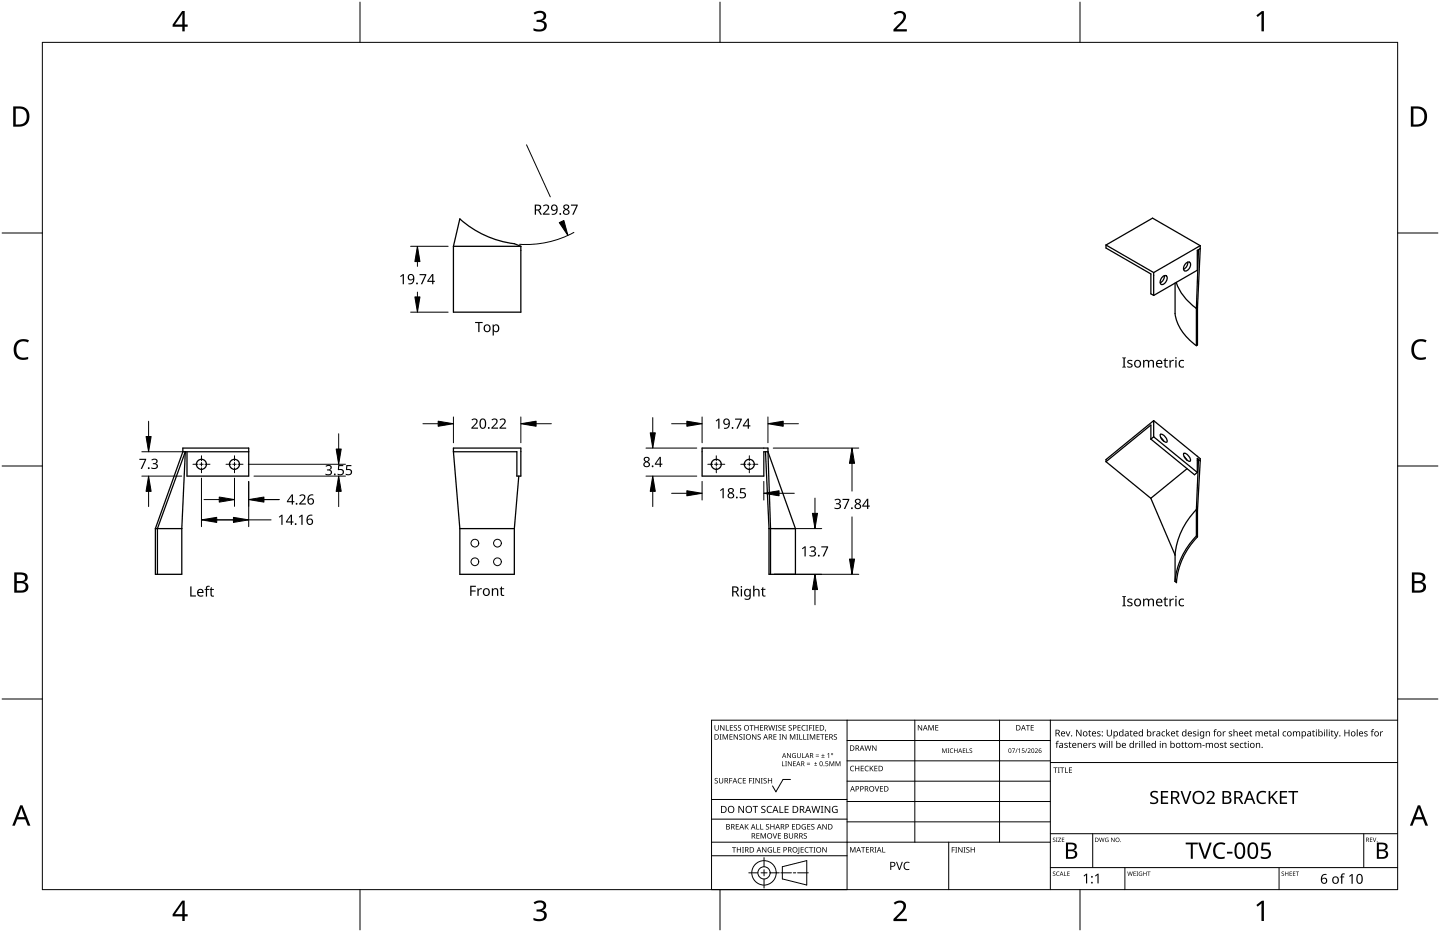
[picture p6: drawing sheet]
<svg xmlns="http://www.w3.org/2000/svg" width="432mm" height="279mm" viewBox="0 0 432 279" stroke-linecap="round" stroke-linejoin="round" font-family="sans-serif">
<g fill="none" stroke="#000" stroke-width=".38">
<path d="M136 73.8v19.8h20.2v-19.8M136 73.8l1.9-8.2a30.1 30.1 0 0 0 16.3 7.5l2 .7M156.2 73.8h-20.2M331.6 73.5l14.3 8.2M331.6 73.5v.9l13.5 7.7v6l.8 .5M331.6 73.5l14-8.1 14.3 8.3M355.5 79.1a.84 .84 0 0 1 1.2-.5 .84 .84 0 0 1 .2 1.3l-.5 .8a.84 .84 0 0 1-1.2 .5 .84 .84 0 0 1-.2-1.3zM356.2 78.6a2.21 2.21 0 0 1-1.3 2.1M359.4 74.8l-.7 17.6M359.4 74.8l-.4 .3v5.9l-13.1 7.6M359.9 73.7v.8M359.9 74.5l-.8 17.7"/>
<path d="M359.9 73.7l-14 8M359.9 74.5l-.5 .3M345.9 81.7v6.9M348.5 83.1a.83 .83 0 0 1 1.2-.4 .83 .83 0 0 1 .2 1.2l-.5 .9a.84 .84 0 0 1-1.2 .5 .84 .84 0 0 1-.2-1.4zM349.1 82.6a2.27 2.27 0 0 1-1.2 2.2M352.3 94a14.4 14.4 0 0 0 6.4 9.6M352.4 84.9v9.1M352.7 84.7a16.2 16.2 0 0 0 6 7.8M352.7 84.6l.1 .1M359.1 92.2v11.2l-.4 .2v-11.2M359.1 92.2l-.4 .2M54.8 135.4l-8.2 23.1"/>
<path d="M56.1 135.4v7.3h18.5v-8.4h-19.8v1.1M74.6 135.4h-19.8M136 134.3h20.2v8.4h-1.2v-7.3h-19zM136 135.4l1.9 23.1M210.5 134.3h19.8v1.1h-1.3v7.3h-18.5zM229.5 135.4l1.1 23.1M230.3 135.4l.8 23.1v13.7M230.3 135.4l8.2 23.1M331.6 138.4l13.5 11M345.1 131.6v-4.2l-13.5 11M345.1 131.6l13.1 10.7 .8-.7M345.9 126.1l14 11.4v.6"/>
<path d="M345.9 126.1v4.8M345.9 126.1l-14.3 11.7v.6M345.9 130.9l-.8 .7M345.9 130.9l13.1 10.7M348 130.2a2.11 2.11 0 0 1 1.9 2.3 2.11 2.11 0 0 1-1.9-2.3zM348.1 131.2l.9 1M355 135.9a2.11 2.11 0 0 1 1.9 2.4 2.19 2.19 0 0 1-1.9-2.4zM355.1 136.9l.8 1.1M359 138l.4-.3-.7 15M359.9 138.1l-.8 14.9M359.9 138.1l-.9-.7v4.2M46.6 158.5v13.7h7.9v-13.7"/>
<path d="M54.5 158.5l1.1-23.1-8.4 23.1v13.7M54.5 158.5h-7.9M137.9 158.5v13.7h16.3v-13.7M154.2 158.5h-16.3M155.6 142.7l-1.4 15.8M230.6 158.5h7.9M230.6 158.5v13.7h7.9v-13.7M345.1 149.4l7.3 17M356 140.5l-10.9 8.9M358.7 152.8a22.3 22.3 0 0 0-6.4 13.6M358.7 152.7v8l.4 .2M358.7 152.7l.4 .3"/>
<path d="M359.1 153v7.9M352.4 166.4v7.9M358.7 160.7a22.3 22.3 0 0 0-6.4 13.6M359.1 161a22 22 0 0 0-6.3 13.7l-.4-.4"/>
<circle cx="60.4" cy="139.2" r="1.5"/>
<circle cx="70.3" cy="139.2" r="1.5"/>
<circle cx="214.8" cy="139.2" r="1.5"/>
<circle cx="224.7" cy="139.2" r="1.5"/>
</g>
<path d="M12.7 12.7h406.4v254h-406.4z" fill="none" stroke="#000" stroke-width=".3"/>
<path d="M107.9 .6v12.1M215.9 .6v12.1M323.8 .6v12.1M.6 69.9h12.1M419.1 69.9h12.1M.6 139.7h12.1M419.1 139.7h12.1M.6 209.6h12.1M419.1 209.6h12.1M107.9 266.7v12.1M215.9 266.7v12.1M323.8 266.7v12.1" fill="none" stroke="#000" stroke-width=".3"/>
<g fill="#000">
<path d="M160 3.9a2.36 2.36 0 0 1 3.7 .5 1.49 1.49 0 0 1-1.2 1.8 1.62 1.62 0 0 1 1.5 1.8 1.62 1.62 0 0 1-1.8 1.4l-2.2-.3v-.7a2.16 2.16 0 0 0 3.2-.5 1.23 1.23 0 0 0-1.7-1.3h-.6v-.7a1.55 1.55 0 0 0 2.1-1.1 1.51 1.51 0 0 0-2.6-.4zM268 4a2.07 2.07 0 0 1 2.1-.8 2.07 2.07 0 0 1 1.6 1.7 4 4 0 0 1-1.6 2.6l-1.2 1.2h3v.7h-4v-.6l1.6-1.6a2.6 2.6 0 0 0 1.2-2.9 1.64 1.64 0 0 0-2.3 .2zM376.7 4.6l1.7-1.3h.6v6.1h-.7v-5.3l-1.2 1zM4.9 102.5a3.4 3.4 0 0 1 3.8-.5l-.3 .7a2.3 2.3 0 0 0-2.7 .1 2.3 2.3 0 0 0-.8 2.5 2.15 2.15 0 0 0 3.2 1.8l.4-.1v.7a3 3 0 0 1-3.5-.4 3 3 0 0 1-.8-3.4zM424 102.5a3.4 3.4 0 0 1 3.8-.5l-.3 .7-1.6-.4a2.55 2.55 0 0 0-1.9 2.4 2.55 2.55 0 0 0 1.6 2.5l2-.2v.7a3 3 0 0 1-3.5-.4 3 3 0 0 1-.8-3.4zM160 270.6a2.36 2.36 0 0 1 3.7 .5 1.49 1.49 0 0 1-1.2 1.8 1.62 1.62 0 0 1 1.5 1.8 1.62 1.62 0 0 1-1.8 1.4l-2.2-.3v-.7a2.16 2.16 0 0 0 3.2-.5 1.23 1.23 0 0 0-1.7-1.3h-.6v-.7a1.55 1.55 0 0 0 2.1-1.1 1.51 1.51 0 0 0-2.6-.4zM268 270.7a2.07 2.07 0 0 1 2.1-.8 2.07 2.07 0 0 1 1.6 1.7 4 4 0 0 1-1.6 2.6l-1.2 1.2h3v.7h-4v-.6l1.6-1.6a2.6 2.6 0 0 0 1.2-2.9 1.64 1.64 0 0 0-2.3 .2zM376.7 271.3l1.7-1.3h.6v6.1h-.7v-5.3l-1.2 1z"/>
<path d="M54.6 3.3h.8v4.1h.9v.6h-.9v1.4h-.7v-1.4h-2.9v-.6zM54.7 4.1l-2.2 3.3h2.2z"/>
<path d="M4 31.9h1.8a3 3 0 0 1 3 3.1 3 3 0 0 1-3.1 3h-1.7zM4.7 32.6v4.7h.9a2.43 2.43 0 0 0 2.4-1.9 2.43 2.43 0 0 0-1.5-2.8z"/>
<path d="M423.1 31.9h1.8a3 3 0 0 1 3 3.1 3 3 0 0 1-3.1 3h-1.7zM423.8 32.6v4.7h.9a2.43 2.43 0 0 0 2.4-1.9 2.43 2.43 0 0 0-1.5-2.8z"/>
<path d="M4.3 171.6h1.7a1.71 1.71 0 0 1 2.3 1.8 1.39 1.39 0 0 1-1.1 1.1 1.64 1.64 0 0 1 1.3 2 1.64 1.64 0 0 1-2.1 1.2h-2.1zM5 174.8v2.2h1.3a1.15 1.15 0 0 0 1.4-1.1 1.15 1.15 0 0 0-1.5-1.1zM5 172.3v1.9h1.2a1.04 1.04 0 0 0 1.3-1.1 1.04 1.04 0 0 0-1.5-.8z"/>
<path d="M423.4 171.6h1.7a1.71 1.71 0 0 1 2.3 1.8 1.39 1.39 0 0 1-1.1 1.1 1.64 1.64 0 0 1 1.3 2 1.64 1.64 0 0 1-2.1 1.2h-2.1zM424.1 174.8v2.2h1.3a1.15 1.15 0 0 0 1.4-1.1 1.15 1.15 0 0 0-1.5-1.1zM424.1 172.3v1.9h1.2a1.04 1.04 0 0 0 1.3-1.1 1.04 1.04 0 0 0-1.5-.8z"/>
<path d="M6 241.4h.7l2.4 6.1h-.8l-.7-1.9h-2.4l-.7 1.9h-.8zM6.4 242.2l-1 2.8h2z"/>
<path d="M425.1 241.4h.7l2.4 6.1h-.8l-.7-1.9h-2.4l-.7 1.9h-.8zM425.5 242.2l-1 2.8h2z"/>
<path d="M54.6 270h.8v4.1h.9v.6h-.9v1.4h-.7v-1.4h-2.9v-.6zM54.7 270.8l-2.2 3.3h2.2z"/>
</g>
<g fill="none" stroke="#000" stroke-width=".3">
<path d="M254 215.9v50.8h-40.6v-50.8h205.7M274.3 215.9v36.6M299.7 215.9v36.6M315 215.9v50.8M213.4 239.7h40.6M237 233.7h-2.2l-2.1 3.7-1.1-1.8M254 222h61M254 228.1h61M254 234.2h61M315 228.6h104.1M213.4 256.5h40.6M213.4 252.5h101.6"/>
<path d="M213.4 245.6h40.6M229.1 257.1v2.7M234.6 259.8l7.3-1.8v7.3l-7.3-1.8zM254 240.3h61M254 246.4h61M284.5 252.5v14.2M315 249.9h104.1M327.7 249.9v10.2M408.9 249.9v10.2M224.5 261.7h2.8M228.2 261.7h1.8M229.1 260.7v1.9"/>
<path d="M229.1 263.5v2.7M230.9 261.7h2.8M234.1 261.7h3.2M237.9 261.7h.7M239.2 261.7h3.2M315 260.1h104.1M337.3 260.1v6.6M383.5 260.1v6.6"/>
<circle cx="229.1" cy="261.7" r="3.7"/>
<circle cx="229.1" cy="261.7" r="1.83"/>
</g>
<g fill="#000">
<path d="M214.3 217.4h.2v1a.42 .42 0 0 0 .4 .5 .42 .42 0 0 0 .4-.5v-1h.2v1a.62 .62 0 0 1-.6 .6 .62 .62 0 0 1-.6-.6zM215.9 217.4h.3l.8 1.3v-1.3h.2v1.6h-.2l-.9-1.3v1.3h-.2zM217.7 217.4h.2v1.4h.7v.2h-.9zM218.9 217.4h.9v.2h-.7v.5h.6v.1h-.6v.6h.7v.2h-.9zM220.1 217.5l.6-.1 .3 .1-.1 .1a.38 .38 0 0 0-.5-.1 .38 .38 0 0 0-.1 .5 .38 .38 0 0 0 .4 .2 .51 .51 0 0 1 .1 .8 .51 .51 0 0 1-.8-.2h.1a.41 .41 0 0 0 .6 .1 .41 .41 0 0 0 .1-.6 .41 .41 0 0 0-.5-.1zM221.4 217.5l.5-.1 .3 .1v.1a.38 .38 0 0 0-.5-.1 .38 .38 0 0 0-.2 .5 .38 .38 0 0 0 .5 .2 .51 .51 0 0 1 .1 .8 .51 .51 0 0 1-.8-.2h.1a.41 .41 0 0 0 .5 .1 .41 .41 0 0 0 .1-.6 .41 .41 0 0 0-.5-.1zM224.8 217.4h1.2v.2h-.5v1.4h-.2v-1.4h-.5zM226.2 217.4h.2v.7h.9v-.7h.2v1.6h-.2v-.7h-.9v.7h-.2zM227.9 217.4h.9v.2h-.7v.5h.7v.1h-.7v.6h.7v.2h-.9zM230.4 217.4h.2l.3 1.4 .4-1.4h.2l.4 1.4 .3-1.4h.2l-.4 1.6h-.2l-.4-1.4-.4 1.4h-.2zM232.6 217.4h.5l-.2 .2v1.2l.2 .2h-.5l.1-.2v-1.2zM233.4 217.5l.6-.1 .3 .1v.1a.38 .38 0 0 0-.5-.1 .38 .38 0 0 0-.2 .5 .38 .38 0 0 0 .5 .2 .51 .51 0 0 1 .1 .8 .51 .51 0 0 1-.9-.2h.2a.41 .41 0 0 0 .5 .1 .41 .41 0 0 0 .1-.6 .41 .41 0 0 0-.5-.1z"/>
<path d="M234.7 217.4h.9v.2h-.7v.5h.7v.1h-.7v.6h.7v.2h-.9zM236.5 217.5l.6-.1 .3 .1v.1a.38 .38 0 0 0-.5-.1 .38 .38 0 0 0-.2 .5 .38 .38 0 0 0 .5 .2 .51 .51 0 0 1 .1 .8 .51 .51 0 0 1-.9-.2h.2a.41 .41 0 0 0 .5 .1 .41 .41 0 0 0 .1-.6 .41 .41 0 0 0-.5-.1zM239.2 217.4h.9v.2h-.7v.5h.6v.1h-.6v.6h.7v.2h-.9zM240.5 217.6l.6-.2 .5 .1-.1 .1a.65 .65 0 0 0-1 .6 .65 .65 0 0 0 1 .6 .77 .77 0 0 1-1.1-.1 .77 .77 0 0 1 .1-1.1zM241.7 217.4h.6l-.2 .2v1.2l.2 .2h-.6l.2-.2v-1.2zM242.6 217.4h.9v.2h-.7v.5h.7v.2h-.7v.7h-.2zM243.7 217.4h.6l-.2 .2v1.2l.2 .2h-.6l.2-.2v-1.2zM244.6 217.4h.9v.2h-.7v.5h.6v.1h-.6v.6h.7v.2h-.9zM247.5 218.7l.2 .1-.3 .5zM275.2 217.4h.3l.8 1.3v-1.3h.2v1.6h-.2l-.9-1.4v1.4h-.2zM278.4 217.4h.3l.5 1.3 .5-1.3h.3v1.6h-.2v-1.4l-.7 1.4-.5-1.4v1.4h-.2zM280.5 217.4h.9v.1h-.7v.6h.6v.1h-.6v.6h.7v.2h-.9z"/>
<path d="M307.6 217.4h1.2v.1h-.5v1.5h-.2v-1.5h-.5zM309.1 217.4h.9v.1h-.7v.6h.6v.1h-.6v.6h.7v.2h-.9zM214.4 233.4l.5-.2 .3 .1v.2a.38 .38 0 0 0-.5-.2 .38 .38 0 0 0-.2 .5 .38 .38 0 0 0 .5 .2l.3 .3-.2 .5-.6 .1-.2-.1 .1-.2a.41 .41 0 0 0 .5 .1 .41 .41 0 0 0 .1-.5 .41 .41 0 0 0-.5-.2zM215.8 220.1h.6l-.2 .2v1.3l.2 .1h-.6l.2-.1v-1.3zM215.6 233.2h.2v1.1a.42 .42 0 0 0 .4 .4 .42 .42 0 0 0 .4-.4v-1.1h.2v1.1a.62 .62 0 0 1-.6 .6 .62 .62 0 0 1-.6-.6zM216.7 220.1h.3l.5 1.3 .5-1.3h.3v1.6h-.2v-1.4l-.7 1.4-.5-1.4v1.4h-.2zM218.7 233.2h.9v.2h-.7v.6h.6v.2h-.6v.7h-.2zM218.7 220.1h1v.2h-.7v.5h.6v.2h-.6v.6h.7v.1h-1zM220 220.1h.2l.9 1.4v-1.4h.2v1.6h-.2l-.9-1.3v1.3h-.2zM221.4 233.4l.6-.2 .5 .1-.1 .2a.66 .66 0 0 0-1 .6 .66 .66 0 0 0 1 .5 .77 .77 0 0 1-1.1-.1 .77 .77 0 0 1 .1-1.1zM221.7 220.3l.6-.2 .3 .1-.1 .2a.38 .38 0 0 0-.5-.2 .38 .38 0 0 0-.1 .5 .38 .38 0 0 0 .5 .2l.2 .3-.1 .4-.7 .1h-.2l.1-.2a.41 .41 0 0 0 .6 .1 .41 .41 0 0 0 .1-.5 .41 .41 0 0 0-.5-.2zM222.8 220.1h.6l-.2 .2v1.3l.2 .1h-.6l.2-.1v-1.3z"/>
<path d="M222.7 233.2h.9v.2h-.7v.5h.7v.2h-.7v.6h.7v.2h-.9zM224.6 233.2h.9v.2h-.7v.6h.7v.2h-.7v.7h-.2zM225.6 233.2h.6l-.2 .2v1.3l.2 .2h-.6l.2-.2v-1.3zM225.5 220.1h.3l.8 1.4v-1.4h.2v1.6h-.2l-.9-1.3v1.3h-.2zM226.5 233.2h.3l.8 1.4v-1.4h.2v1.7h-.2l-.9-1.4v1.4h-.2zM227.2 220.3l.6-.2 .3 .1v.2a.38 .38 0 0 0-.5-.2 .38 .38 0 0 0-.2 .5 .38 .38 0 0 0 .5 .2l.2 .3-.1 .4-.7 .1h-.2l.1-.2a.41 .41 0 0 0 .6 .1 .41 .41 0 0 0 .1-.5 .41 .41 0 0 0-.5-.2zM228.1 233.2h.6l-.2 .2v1.3l.2 .2h-.6l.2-.2v-1.3zM229 233.4l.6-.2 .3 .1-.1 .2a.38 .38 0 0 0-.5-.2 .38 .38 0 0 0-.1 .5 .38 .38 0 0 0 .5 .2l.2 .3-.1 .5-.7 .1-.2-.1 .1-.2a.41 .41 0 0 0 .6 .1 .41 .41 0 0 0 .1-.5 .41 .41 0 0 0-.5-.2zM230.3 233.2h.2v.7h.8v-.7h.2v1.7h-.2v-.8h-.8v.8h-.2zM231.9 220.1h.9v.2h-.7v.5h.7v.2h-.7v.6h.7v.1h-.9zM233.7 220.1h.5l-.2 .2v1.3l.2 .1h-.5l.1-.1v-1.3zM234.5 228.2h.2v1.3h.6v.2h-.8z"/>
<path d="M234.6 220.1h.2l.9 1.4-.1-1.4h.2v1.6h-.2l-.9-1.3v1.3h-.1zM235.4 228.2h.6l-.2 .2v1.1l.2 .2h-.6l.2-.2v-1.1zM236 225.8h.2l.8 1.2v-1.2h.2v1.4h-.3l-.7-1.2v1.2h-.2zM236.3 228.2h.2l.7 1.2v-1.2h.2v1.5h-.2l-.8-1.2v1.2h-.1zM236.9 220.1h.3l.5 1.3 .5-1.3h.3v1.6h-.2v-1.4l-.7 1.4-.6-1.4 .1 1.4h-.2zM237.7 226l.5-.2h.5l-.2 .2a.6 .6 0 0 0-.8 .5 .6 .6 0 0 0 .8 .6v-.5l-.3-.1h.5v.7a.8 .8 0 0 1-1.1-.2 .8 .8 0 0 1 .1-1zM237.8 228.2h.8v.2h-.6v.4h.6v.2h-.6v.5h.6v.2h-.8zM238.8 220.1h.6l-.2 .2v1.3l.2 .1h-.6l.2-.1v-1.3zM239.7 220.1h.2v1.5h.7v.1h-.9zM239 225.8h.2v.9a.38 .38 0 0 0 .4 .4 .38 .38 0 0 0 .4-.4v-.9h.1v.9a.56 .56 0 0 1-.5 .5 .56 .56 0 0 1-.6-.5zM240.5 225.8h.2v1.3h.6v.1h-.8zM240.9 220.1h.2v1.5h.7v.1h-.9z"/>
<path d="M242 229.1l.9 .1zM242 228.7l.9 .1zM241.9 220.1h.6l-.2 .2v1.3l.2 .1h-.6l.2-.1v-1.3zM242.8 220.1h.3l.5 1.3 .6-1.3h.3v1.6h-.3l.1-1.4-.8 1.4-.5-1.4v1.4h-.2zM244.5 228.5l.5 .3-.3 .1-.1 .3-.1-.3-.3-.1h.3zM244.6 226.6l1 .2zM244.6 226.2l1 .2zM244.2 229.5h.8zM244.9 220.1h.9v.2h-.7v.5h.7v.2h-.7v.6h.7v.1h-.9zM246.3 227.1l1 .1zM246 220.1h1.2v.2h-.5v1.4h-.2v-1.4h-.5zM246.7 226l.2 .4h.4l-.4 .2v.4l-.2-.4h-.4l.4-.2z"/>
<path d="M247.6 228.2h.7v.2h-.6v.4a.49 .49 0 0 1 .6 .2 .49 .49 0 0 1-.2 .7 .49 .49 0 0 1-.6-.2 .41 .41 0 0 0 .6 0 .41 .41 0 0 0 0-.6 .41 .41 0 0 0-.6 0zM247.4 220.1h.9v.2h-.7v.5h.7v.2h-.7v.6h.7v.1h-.9zM248.1 226.1l.5-.3v1.4h-.2l.1-1.2zM248.7 228.2h.3l.4 1.2 .5-1.2h.3v1.5h-.2v-1.3l-.7 1.3-.4-1.3v1.3h-.2zM250.1 220.3l.5-.2 .4 .1-.1 .2a.38 .38 0 0 0-.5-.2 .38 .38 0 0 0-.2 .5 .38 .38 0 0 0 .5 .2l.3 .3-.1 .4-.7 .1h-.2l.1-.2a.41 .41 0 0 0 .5 .1 .41 .41 0 0 0 .2-.5 .41 .41 0 0 0-.6-.2zM250.6 228.2h.2l.5 1.2 .4-1.2h.3v1.5h-.2v-1.3l-.6 1.3-.5-1.3v1.3h-.1zM255.1 229.8l.6-.2 .4 .1-.1 .1a.66 .66 0 0 0-.9 .6 .66 .66 0 0 0 1 .6 .77 .77 0 0 1-1.1-.1 .77 .77 0 0 1 .1-1.1zM256.4 229.6h.2v.7h.9v-.7h.2v1.6h-.2v-.8h-.9v.8h-.2zM258.1 229.6h.9v.2h-.7v.5h.7v.1h-.7v.6h.7v.2h-.9zM259.5 229.8l.6-.2 .4 .1-.1 .1a.66 .66 0 0 0-.9 .6 .66 .66 0 0 0 .9 .6 .77 .77 0 0 1-1.1-.1 .77 .77 0 0 1 .2-1.1zM259.2 223.5h.2l.4 1.3 .3-1.3h.3l.3 1.3 .4-1.3h.2l-.5 1.6h-.2l-.4-1.4-.3 1.4h-.2zM260.8 229.6h.2v.8l.7-.8h.3l-.7 .7 .7 .9h-.3l-.5-.8-.2 .8h-.2z"/>
<path d="M262.3 235.7h.2l.5 1.4 .4-1.4h.2l-.5 1.6h-.2zM261.5 223.5h.3l.8 1.3v-1.3h.2v1.6h-.2l-.9-1.4v1.4h-.2zM262.2 229.6h.9v.2h-.7v.5h.7v.1h-.7v.6h.7v.2h-.9zM263.9 235.7h.9v.2h-.7v.5h.6v.1h-.6v.6h.7v.2h-.9zM282.5 224.4h.3l.4 1.1 .4-1.1h.3v1.3h-.2v-1.2l-.6 1.2-.4-1.2v1.2h-.2zM284.1 224.4h.5l-.1 1.2 .1 .1h-.5l.2-.1zM285 224.5l.8-.1-.3 .1a.55 .55 0 0 0-.5 .7 .55 .55 0 0 0 .8 .3 .64 .64 0 0 1-.9 0 .64 .64 0 0 1 .1-1zM286.1 224.4h.2v.5h.7v-.5h.1v1.3h-.1v-.6h-.7v.6h-.2zM288.7 224.4h.8l-.6 .1v.4h.5l-.5 .2v.5l.6 .1h-.8zM289.8 224.4h.1v1.2l.6 .1h-.7zM290.8 224.5l.4-.2 .3 .3a.33 .33 0 0 0-.5-.1 .33 .33 0 0 0-.1 .4 .33 .33 0 0 0 .5 .2 .43 .43 0 0 1-.1 .6 .43 .43 0 0 1-.6-.2 .33 .33 0 0 0 .5 .2 .33 .33 0 0 0 0-.5l-.4-.3zM303.5 224.4h.9l-.6 1.3h-.2l.6-1.2z"/>
<path d="M305 224.4h.1l-.6 1.3zM305.3 224.7l.5-.3v1.3h-.1v-1.2zM306.5 224.4h.6l-.5 .1v.4a.45 .45 0 0 1 .6 .2 .45 .45 0 0 1-.2 .6 .45 .45 0 0 1-.6-.2 .39 .39 0 0 0 .5 .1 .39 .39 0 0 0 .1-.6 .39 .39 0 0 0-.6 0zM307.9 224.4h.1l-.6 1.3zM308.2 224.5a.49 .49 0 0 1 .8 .1 .49 .49 0 0 1-.4 .7l-.2 .3 .6 .1h-.9l.4-.5a.37 .37 0 0 0 .4-.5 .37 .37 0 0 0-.6-.1zM310.3 224.5a.49 .49 0 0 1 .8 .1 .49 .49 0 0 1-.3 .7l-.3 .3 .7 .1h-.9l.4-.5a.37 .37 0 0 0 .4-.5 .37 .37 0 0 0-.7-.1zM315.9 230.1h1.2v.1h-.5v1.5h-.2v-1.5h-.5zM317.2 230.1h.6l-.2 .1v1.3l.2 .2h-.6l.2-.2v-1.3zM317.9 230.1h1.2v.1h-.5v1.5h-.2v-1.5h-.5zM319.4 230.1h.2v1.4h.7v.2h-.9zM320.5 230.1h.9v.1h-.7v.6h.7v.1h-.7v.6h.7v.2h-.9zM345.1 237.5a1.84 1.84 0 0 1 2.1-.2l-.1 .4-.5-.1a.74 .74 0 0 0-1.2 .3 .74 .74 0 0 0 .9 1 1.17 1.17 0 0 1 1 1.4 1.17 1.17 0 0 1-1.7 .8l-.7-.2v-.5l.5 .2a.84 .84 0 0 0 1 .1 .84 .84 0 0 0 .4-1l-.7-.4a1.18 1.18 0 0 1-1-1.8z"/>
<path d="M354 237.1h.5l1.1 3.4 1.1-3.4h.6l-1.4 3.9h-.5zM377.3 237.6a2.17 2.17 0 0 1 2.4-.3l-.2 .4a1.55 1.55 0 0 0-2 .3 1.55 1.55 0 0 0 0 2 1.51 1.51 0 0 0 2.1 .5v.4a2.03 2.03 0 0 1-2.6-.7 2.03 2.03 0 0 1 .3-2.6zM219.5 254h1.2v.1h-.5v1.5h-.2v-1.5h-.5zM220.6 247.1h.9v.1h-.7v.5h.7v.2h-.7v.6h.7v.2h-.9zM221 254h.2v.6h.8v-.6h.2v1.6h-.2v-.8h-.8v.8h-.2zM221.4 241.6h.3l1.2 1.8-.1-1.8h.3v2.1h-.3l-1.1-1.7v1.7h-.3zM222.5 254h.6l-.2 .1v1.3l.2 .2h-.6l.2-.2v-1.3zM223.3 247.1h.2v.8l.8-.8h.2l-.6 .7 .6 .9h-.2l-.6-.8-.2 .8h-.2zM225.7 241.6h1.6v.2h-.7v1.9h-.2v-1.9h-.7zM226.8 247.1h.2v1.4h.7v.2h-.9zM226.8 249.8h.9v.2h-.7v.5h.7v.1h-.7v.6h.7v.2h-.9zM228 247.1h.2v1.4h.7v.2h-.9z"/>
<path d="M228.1 249.8h.3l.5 1.3 .5-1.3h.3v1.6h-.2v-1.4l-.7 1.4-.5-1.4v1.4h-.2zM228.4 241.8l.4-.2 .7 .1-.2 .2a.44 .44 0 0 0-.8 .1 .44 .44 0 0 0 .6 .6h.1a.66 .66 0 0 1 .3 1 .66 .66 0 0 1-1 .1l-.3-.1v-.2l.3 .1a.47 .47 0 0 0 .8-.3 .47 .47 0 0 0-.6-.5l-.4-.4zM228.5 254h.3l.8 1.3v-1.3h.2v1.6h-.2l-.9-1.4v1.4h-.2zM229.7 247.2l.6-.2 .3 .1v.2a.38 .38 0 0 0-.5-.1 .38 .38 0 0 0-.2 .4 .38 .38 0 0 0 .5 .2l.3 .3-.2 .5-.7 .1-.2-.1 .2-.1a.41 .41 0 0 0 .5 0 .41 .41 0 0 0 .1-.5 .41 .41 0 0 0-.5-.2zM230.2 241.9l.5-.3 .8 .1-.1 .2-.5-.1a.86 .86 0 0 0-.7 1.1 .86 .86 0 0 0 1.2 .5v.3a1.1 1.1 0 0 1-1.4-.4 1.1 1.1 0 0 1 .2-1.4zM230.4 254.2l.7-.3 .4 .1-.1 .2a.67 .67 0 0 0-1 .5 .67 .67 0 0 0 .9 .7v-.5h-.4v-.2h.6v.8a.88 .88 0 0 1-1.2-.2 .88 .88 0 0 1 .1-1.1zM231.7 249.8h.2l.5 1.4 .4-1.4h.2l-.5 1.6h-.2zM231.9 254h.2v1.4h.7v.2h-.9zM231 247.1h.2v.6h.8v-.6h.2v1.6h-.2v-.8h-.8v.8h-.2zM233.7 241.6h.3v1.9h.9v.2h-1.2zM233.1 254h.9v.1h-.7v.5h.6v.2h-.6v.6h.7v.2h-.9zM233.3 249.8h.9v.2h-.7v.5h.6v.1h-.6v.6h.7v.2h-.9z"/>
<path d="M235.3 241.6h1.2v.2h-1v.7h.9v.2h-.9v.8h1v.2h-1.2zM236.6 249.8h.2v1a.42 .42 0 0 0 .4 .4 .42 .42 0 0 0 .4-.4v-1h.2v1a.62 .62 0 0 1-.6 .6 .62 .62 0 0 1-.6-.6zM237.5 247.1h.9v.1h-.7v.5h.7v.2h-.7v.6h.7v.2h-.9zM239.5 254h.2v1.7l-.5 .3-.1-.2 .4-.2zM240.1 254h.9v.1h-.7v.5h.7v.2h-.7v.6h.7v.2h-.9zM240.6 247.3l.7-.3 .4 .1-.1 .2a.67 .67 0 0 0-1 .5 .67 .67 0 0 0 .9 .7v-.5h-.4v-.2h.6v.8a.88 .88 0 0 1-1.2-.2 .88 .88 0 0 1 .1-1.1zM241.1 249.9l.5-.1h.3v.2a.38 .38 0 0 0-.5-.1 .38 .38 0 0 0-.2 .5 .38 .38 0 0 0 .5 .2 .53 .53 0 0 1 .2 .8 .53 .53 0 0 1-.9 0l.1-.2a.41 .41 0 0 0 .5 .1 .41 .41 0 0 0 .1-.6 .41 .41 0 0 0-.5-.1zM241.5 254.2l.6-.3 .4 .1-.1 .2a.65 .65 0 0 0-.9 .6 .65 .65 0 0 0 .9 .6 .77 .77 0 0 1-1.1-.1 .77 .77 0 0 1 .2-1.1zM242.1 247.1h.9v.1h-.7v.5h.6v.2h-.6v.6h.7v.2h-.9zM242.6 254h1.2v.1h-.5v1.5h-.2v-1.5h-.5zM243.3 247.2l.6-.2 .3 .1-.1 .2a.38 .38 0 0 0-.5-.1 .38 .38 0 0 0-.1 .4 .38 .38 0 0 0 .5 .2l.2 .3-.1 .5-.7 .1-.2-.1 .1-.1a.41 .41 0 0 0 .6 0 .41 .41 0 0 0 .1-.5 .41 .41 0 0 0-.5-.2zM243.9 254h.6l-.2 .1v1.3l.2 .2h-.6l.2-.2v-1.3z"/>
<path d="M243.3 241.6h.3l.4 1.8 .5-1.8h.3l.5 1.8 .4-1.8h.3l-.6 2.1h-.3l-.5-1.8-.5 1.8h-.2zM246.1 241.6h.8l-.3 .2v1.7l.3 .2h-.8l.3-.2v-1.7zM246.6 254h.2l.9 1.3v-1.3h.2v1.6h-.3l-.8-1.4v1.4h-.2zM246.6 247.1h.2l.9 1.3v-1.3h.2v1.6h-.2l-.9-1.4v1.4h-.2zM247.3 241.6h.3l1.1 1.8v-1.8h.3v2.1h-.3l-1.2-1.7v1.7h-.2zM249.7 241.9l1-.3 .5 .1-.1 .2a.87 .87 0 0 0-1.4 .7 .87 .87 0 0 0 1.2 .9v-.7h-.4v-.2h.7v1a1.15 1.15 0 0 1-1.5-.2 1.15 1.15 0 0 1 0-1.5zM254.9 253.9h.3l.5 1.4 .5-1.4h.3v1.7h-.2v-1.5l-.7 1.5-.5-1.5v1.5h-.2zM258.2 253.9h1.2v.2h-.5v1.5h-.2v-1.5h-.5zM259.7 253.9h.9v.2h-.7v.5h.6v.2h-.6v.6h.7v.2h-.9zM262.2 253.9h.6l-.2 .2v1.3l.2 .2h-.6l.2-.2v-1.3zM264.6 253.9h.2v1.5h.7v.2h-.9zM268.7 258.4h.3l.7 2.1 .7-2.1h.3l-.8 2.4h-.3z"/>
<path d="M271.2 258.7l.9-.4 .7 .2-.2 .2a.97 .97 0 0 0-1.4 .9 .97 .97 0 0 0 1.5 .9v.2a1.27 1.27 0 0 1-1.6-.4 1.27 1.27 0 0 1 .1-1.6zM285.4 254h.9v.1h-.7v.6h.6v.2h-.6v.7h-.2zM286.4 254h.6l-.2 .1v1.3l.2 .2h-.6l.2-.2v-1.3zM287.3 254h.3l.8 1.3v-1.3h.2v1.6h-.2l-.9-1.4v1.4h-.2zM288.9 254h.6l-.2 .1v1.3l.2 .2h-.6l.2-.2v-1.3zM289.8 254.1l.6-.2 .3 .1-.1 .2a.38 .38 0 0 0-.5-.1 .38 .38 0 0 0-.1 .5 .38 .38 0 0 0 .5 .1l.2 .3-.1 .5-.7 .1-.2-.1 .1-.1a.41 .41 0 0 0 .6 0 .41 .41 0 0 0 .1-.5 .41 .41 0 0 0-.5-.2zM291.1 254h.2v.6h.8v-.6h.2v1.6h-.2v-.8h-.8v.8h-.2zM315.8 251.2l.4-.1 .2 .2a.32 .32 0 0 0-.4-.1 .32 .32 0 0 0-.1 .5 .32 .32 0 0 0 .4 .1 .41 .41 0 0 1 0 .6 .41 .41 0 0 1-.6-.2 .31 .31 0 0 0 .5 .2 .31 .31 0 0 0 0-.5l-.5-.3zM316.7 251.1h.4l-.1 .2 .1 1.1h-.4l.1-.1zM317.3 251.1h.9l-.7 1.2 .7 .1h-.9l.7-1.1zM318.4 251.1h.7l-.5 .2v.4h.5l-.5 .1v.5l.5 .1h-.7zM329.6 251.1h.1l.3 1.1 .3-1.1h.2l.3 1.1 .2-1.1h.2l-.3 1.3h-.2l-.3-1.1-.3 1.1h-.2z"/>
<path d="M331.5 251.3l.9-.1-.2 .1a.53 .53 0 0 0-.7 .5 .53 .53 0 0 0 .7 .5v-.4l-.2-.2h.4v.7a.71 .71 0 0 1-.9-.2 .71 .71 0 0 1 0-.9zM333.2 251.1l.9 1.1v-1.1h.1v1.3l-.9-1.1-.1 1.1zM348.1 237.1h2.2v.5h-1.7v1.2h1.6v.4h-1.6v1.4h1.7v.4h-2.2zM355.5 252.6h3.7v.5h-1.5v4.3h-.6v-4.3h-1.6zM359.3 252.6h.6l1.4 4.2 1.4-4.2h.6l-1.7 4.8h-.6zM361.8 237.5a1.26 1.26 0 0 1 1.7-.4 1.26 1.26 0 0 1 .5 1.7l-1.6 1.8h1.9v.4h-2.5v-.4l1.5-1.6a.89 .89 0 0 0 .2-1.4 .89 .89 0 0 0-1.4 .2zM364.4 253.2a2.72 2.72 0 0 1 3-.4l-.2 .5-1.3-.2a2 2 0 0 0-1.5 2 2 2 0 0 0 1.7 1.9l1.1-.2v.5a2.46 2.46 0 0 1-2.8-.4 2.46 2.46 0 0 1-.5-2.9zM367.9 255.4h1.7v.5h-1.7zM378.3 252.6h2.5v.5h-1.9l-.2 1.4h.8a1.58 1.58 0 0 1 1.6 1.8 1.58 1.58 0 0 1-2.2 1.2l-.9-.2v-.6a1.44 1.44 0 0 0 1.5 .4 1.44 1.44 0 0 0 1-1.1 1.3 1.3 0 0 0-2-.9l-.3-.2zM380.4 237.1h.5v1.9l1.7-1.9h.6l-1.6 1.7 1.6 2.2h-.5l-1.4-1.8-.4 .3v1.5h-.5zM383.8 237.1h2.1v.5h-1.6v1.2h1.6v.4h-1.6v1.4h1.6v.4h-2.1zM386.3 237.1h2.9v.5h-1.2v3.4h-.5v-3.4h-1.2z"/>
<path d="M410.8 251.1h.7l-.5 .2v.4h.5l-.5 .1v.5l.5 .1h-.7zM411.6 251.1h.2l.4 1.1 .3-1.1h.2l-.4 1.3zM315.8 261.4l.4-.1 .2 .2a.32 .32 0 0 0-.4-.1 .32 .32 0 0 0-.1 .4 .32 .32 0 0 0 .4 .1 .41 .41 0 0 1 0 .7 .41 .41 0 0 1-.6-.2 .31 .31 0 0 0 .5 .1 .31 .31 0 0 0 0-.5l-.5-.2zM316.9 261.4l.4-.1h.4l-.1 .2a.52 .52 0 0 0-.8 .5 .52 .52 0 0 0 .8 .4 .61 .61 0 0 1-.9-.1 .61 .61 0 0 1 .2-.9zM319.1 261.3h.1v1.1l.6 .2h-.7zM320 261.3h.7l-.5 .1v.4h.5l-.5 .2v.4l.5 .2h-.7zM324.9 262.5l1.1-.6v2.9h-.3v-2.5l-.6 .5zM328.3 262.5l1.1-.6v2.9h-.3v-2.5l-.6 .5zM338 261.3h.2l.3 1.1 .3-1.1h.1l.3 1.1 .3-1.1h.2l-.4 1.3h-.1l-.3-1.1-.4 1.1h-.1zM339.9 261.3h.7l-.6 .1v.4h.6l-.6 .2v.4l.6 .2h-.7zM340.8 261.3h.5l-.2 .1 .2 1.2h-.5l.1-.1zM341.6 261.4l.9-.1-.2 .1a.53 .53 0 0 0-.7 .6 .53 .53 0 0 0 .7 .4v-.4l-.2-.1h.4v.6a.71 .71 0 0 1-.9-.1 .71 .71 0 0 1 0-1z"/>
<path d="M342.8 261.3h.2v.5h.7v-.5h.1v1.3h-.1v-.6h-.7v.6h-.2zM344 261.3h1l-.4 .1v1.2h-.2v-1.2zM384.3 261.4l.5-.1 .2 .2a.32 .32 0 0 0-.4-.1 .32 .32 0 0 0-.1 .4 .32 .32 0 0 0 .4 .1 .41 .41 0 0 1 0 .7 .41 .41 0 0 1-.6-.2 .31 .31 0 0 0 .4 .1 .31 .31 0 0 0 .1-.5l-.5-.2zM385.3 261.3h.2v.5h.7v-.5h.1v1.3h-.1v-.6h-.7v.6h-.2zM386.7 261.3h.7l-.5 .1v.4h.5l-.5 .2v.4l.5 .2h-.7zM387.7 261.3h.7l-.5 .1v.4h.5l-.5 .2v.4l.5 .2h-.7zM388.5 261.3h1l-.4 .1v1.2h-.1v-1.2zM402.3 262l1-.1-.1 .3-.5-.1-.2 .3v.4h.6v.2h-.6v1.9h-.3v-1.9h-.4l.4-.3zM404.5 262.6l1.1-.6v2.9h-.3v-2.5l-.6 .5z"/>
<path d="M223 218.2a.81 .81 0 0 1 1.6 0 .81 .81 0 0 1-1.6 0zM223.5 217.7a.62 .62 0 0 0-.1 1 .62 .62 0 0 0 1-.2v-.1a.58 .58 0 0 0-.2-.7 .58 .58 0 0 0-.7 0z"/>
<path d="M229.2 217.4h.4a.47 .47 0 0 1 .6 .3 .47 .47 0 0 1-.3 .6l.4 .7h-.2l-.4-.7h-.3v.7h-.2zM229.4 217.6v.6h.2a.31 .31 0 0 0 .4-.3 .31 .31 0 0 0-.4-.3z"/>
<path d="M237.8 217.4h.7l.3 .4-.1 .4-.7 .2v.6h-.2zM238 217.6v.6a.39 .39 0 0 0 .6-.3 .39 .39 0 0 0-.6-.3z"/>
<path d="M245.8 217.4h.5a.73 .73 0 0 1 .8 .8 .75 .75 0 0 1-.8 .8h-.5zM246 217.6v1.2h.3a.58 .58 0 0 0 .6-.6l-.2-.5z"/>
<path d="M277.4 217.4h.1l.7 1.6h-.2l-.2-.5h-.7l-.2 .5h-.2zM277.4 217.6l-.2 .7h.5z"/>
<path d="M304.7 217.4h.5a.81 .81 0 0 1 .8 .8 .81 .81 0 0 1-.8 .8h-.5zM304.9 217.5v1.3h.2a.64 .64 0 0 0 .7-.6 .64 .64 0 0 0-.6-.7z"/>
<path d="M306.8 217.4h.2l.6 1.6h-.2l-.2-.5h-.7l-.1 .5h-.2zM306.9 217.6l-.3 .7h.5z"/>
<path d="M214.3 220.1h.5a.81 .81 0 0 1 .8 .9 .81 .81 0 0 1-.9 .7h-.4zM214.5 220.3v1.3h.2a.64 .64 0 0 0 .6-.7 .64 .64 0 0 0-.6-.6z"/>
<path d="M217.3 233.2h.4a.47 .47 0 0 1 .6 .4 .47 .47 0 0 1-.3 .5l.4 .8h-.2l-.4-.7h-.3v.7h-.2zM217.5 233.4v.6h.2a.31 .31 0 0 0 .4-.3 .31 .31 0 0 0-.4-.3z"/>
<path d="M220.3 233.2h.2l.6 1.7h-.2l-.2-.5h-.7l-.2 .5h-.2zM220.4 233.4l-.3 .8h.5z"/>
<path d="M223.5 220.9a.85 .85 0 0 1 1.7 0 .85 .85 0 0 1-1.7 0zM224 220.4l-.1 .5a.6 .6 0 0 0 .7 .6 .6 .6 0 0 0 .5-.7 .6 .6 0 0 0-.8-.5z"/>
<path d="M229.5 220.1h.2l.6 1.6h-.2l-.2-.5h-.7l-.1 .5h-.2zM229.6 220.3l-.3 .8h.5z"/>
<path d="M230.5 220.1h.5a.47 .47 0 0 1 .5 .3 .47 .47 0 0 1-.3 .6l.5 .7h-.3l-.4-.6h-.3v.6h-.2zM230.7 220.3v.6h.3a.31 .31 0 0 0 .3-.3 .31 .31 0 0 0-.3-.3z"/>
<path d="M235.1 225.8l.7 1.4-.4-.4h-.5l-.4 .4zM235.1 226l-.2 .6h.5z"/>
<path d="M239.3 228.2l.7 1.5-.3-.5h-.6l-.4 .5zM239.4 228.4l-.2 .7h.4z"/>
<path d="M240.2 228.2h.4a.42 .42 0 0 1 .6 .3 .42 .42 0 0 1-.3 .5l.4 .7h-.2l-.4-.6h-.3v.6h-.2zM240.4 228.4v.5h.2a.28 .28 0 0 0 .4-.2 .28 .28 0 0 0-.4-.3z"/>
<path d="M242 225.8l.7 1.4-.4-.4h-.5l-.4 .4zM242 226l-.2 .6h.5z"/>
<path d="M242.9 225.8h.4a.42 .42 0 0 1 .5 .3 .42 .42 0 0 1-.3 .5l.4 .6h-.2l-.3-.6h-.3v.6h-.2zM243.1 225.9v.6h.2a.28 .28 0 0 0 .3-.3 .28 .28 0 0 0-.3-.3z"/>
<path d="M245.9 228.3l.5-.1 .2 .4 .1 .7-.3 .4h-.4l-.2-.4zM246 228.4l-.1 .3a.54 .54 0 0 0 .4 .8 .59 .59 0 0 0 .3-.6 .59 .59 0 0 0-.6-.5z"/>
<path d="M248.7 220.1h.4a.47 .47 0 0 1 .6 .3 .47 .47 0 0 1-.3 .6l.4 .7h-.2l-.4-.6h-.3v.6h-.2zM248.9 220.3v.6h.2a.31 .31 0 0 0 .4-.3 .31 .31 0 0 0-.4-.3z"/>
<path d="M249.2 226.1a.31 .31 0 0 1 .6 0 .31 .31 0 0 1-.6 0zM249.3 226.1a.2 .2 0 0 0 .4 0 .2 .2 0 0 0-.4 0z"/>
<path d="M255.5 235.7h.2l.7 1.6h-.3l-.2-.5h-.6l-.2 .5h-.2zM255.6 235.9l-.2 .7h.5z"/>
<path d="M254.9 223.5h.5a.81 .81 0 0 1 .8 .8 .81 .81 0 0 1-.8 .8h-.5zM255.1 223.6v1.3h.2a.64 .64 0 0 0 .7-.6 .64 .64 0 0 0-.6-.7z"/>
<path d="M256.6 223.5h.4a.47 .47 0 0 1 .6 .3 .47 .47 0 0 1-.3 .6l.4 .7h-.2l-.4-.7h-.3v.7h-.2zM256.8 223.6v.6h.2a.31 .31 0 0 0 .4-.3 .31 .31 0 0 0-.4-.3z"/>
<path d="M256.6 235.7h.4a.54 .54 0 0 1 .6 .6 .54 .54 0 0 1-.8 .4v.6h-.2zM256.8 235.9v.6a.39 .39 0 0 0 .6-.3 .39 .39 0 0 0-.6-.3z"/>
<path d="M257.9 235.7h.5a.54 .54 0 0 1 .6 .6 .54 .54 0 0 1-.8 .4v.6h-.3zM258.2 235.9v.6a.39 .39 0 0 0 .6-.3 .39 .39 0 0 0-.6-.3z"/>
<path d="M258.4 223.5h.2l.6 1.6h-.2l-.2-.5h-.7l-.1 .5h-.2zM258.5 223.7l-.3 .7h.5z"/>
<path d="M259.3 235.7h.5a.47 .47 0 0 1 .5 .3 .47 .47 0 0 1-.3 .6l.5 .7h-.3l-.4-.7h-.3v.7h-.2zM259.5 235.9v.6h.3a.31 .31 0 0 0 .3-.4 .31 .31 0 0 0-.3-.2z"/>
<path d="M260.5 236.5a.81 .81 0 0 1 1.6 0 .81 .81 0 0 1-1.6 0zM260.9 236.5a.6 .6 0 0 0 1.2 0 .6 .6 0 0 0-1.2 0z"/>
<path d="M263.5 229.6h.5a.81 .81 0 0 1 .8 .8 .81 .81 0 0 1-.9 .8h-.4zM263.7 229.8v1.2h.2a.57 .57 0 0 0 .6-.6l-.2-.5z"/>
<path d="M265.1 235.7h.5a.73 .73 0 0 1 .8 .8 .75 .75 0 0 1-.8 .8h-.5zM265.3 235.9v1.2h.2a.58 .58 0 0 0 .7-.6l-.2-.5z"/>
<path d="M287.8 224.4l.7 1.3-.3-.4h-.5l-.4 .4zM287.9 224.5l-.2 .7h.4z"/>
<path d="M302.5 224.4h.5l.2 .3v.7l-.2 .3h-.4l-.2-.3zM302.6 224.6l-.1 .4a.34 .34 0 0 0 .3 .6 .34 .34 0 0 0 .3-.6l-.1-.4z"/>
<path d="M309.4 224.4h.4l.3 .3v.7l-.3 .3h-.3l-.2-.3zM309.5 224.6l-.1 .4a.35 .35 0 0 0 .3 .6 .35 .35 0 0 0 .3-.6l-.1-.4z"/>
<path d="M311.6 224.5l.6-.1-.5 .2-.1 .4a.46 .46 0 0 1 .7 .3 .46 .46 0 0 1-.5 .6 .46 .46 0 0 1-.4-.7zM311.6 225.3a.3 .3 0 0 0 .6 0 .3 .3 0 0 0-.6 0z"/>
<path d="M351.1 237.1h1.1a1.12 1.12 0 0 1 1.4 .8 1.12 1.12 0 0 1-.8 1.4l1.1 1.7h-.6l-.9-1.6h-.8v1.6h-.5zM351.6 237.5v1.5h.6a.74 .74 0 0 0 .9-.7 .74 .74 0 0 0-.9-.8z"/>
<path d="M358.1 237.6a1.82 1.82 0 0 1 2.1-.4 1.82 1.82 0 0 1 1 1.9 1.86 1.86 0 0 1-2.2 1.9 1.86 1.86 0 0 1-1.3-2.6zM358.5 237.8a1.62 1.62 0 0 0-.5 1.7 1.62 1.62 0 0 0 1.4 1.1 1.61 1.61 0 0 0 1.3-1.5 1.61 1.61 0 0 0-1.3-1.6z"/>
<path d="M366.6 237.1h1.1a1 1 0 0 1 1.3 .5 1 1 0 0 1-.4 1.3h-.2a1.06 1.06 0 0 1 .9 1.3 1.06 1.06 0 0 1-1.4 .8h-1.3zM367.1 239.2v1.4h.7a.73 .73 0 0 0 1-.7 .73 .73 0 0 0-1-.7zM367.1 237.5v1.3h.7a.67 .67 0 0 0 .8-.7 .67 .67 0 0 0-.9-.6z"/>
<path d="M370.1 237.1h1.1a1.12 1.12 0 0 1 1.3 .8 1.12 1.12 0 0 1-.7 1.4l1.1 1.7h-.6l-.9-1.6h-.8v1.6h-.5zM370.6 237.5v1.5h.6a.74 .74 0 0 0 .9-.7 .74 .74 0 0 0-1-.8z"/>
<path d="M217.7 247.1h.5a.42 .42 0 0 1 .6 .2 .42 .42 0 0 1-.3 .5 .44 .44 0 0 1 .4 .6 .44 .44 0 0 1-.6 .3h-.6zM218 247.9v.6h.3a.31 .31 0 0 0 .4-.3 .31 .31 0 0 0-.4-.3zM218 247.2v.5h.3a.28 .28 0 0 0 .3-.2 .28 .28 0 0 0-.4-.3z"/>
<path d="M216.2 241.6h.7a1.05 1.05 0 0 1 1 1.1 1.05 1.05 0 0 1-1.1 1h-.6zM216.5 241.8v1.7h.3a.83 .83 0 0 0 .8-.8 .83 .83 0 0 0-.8-.9z"/>
<path d="M219.2 247.1h.5a.47 .47 0 0 1 .5 .3 .47 .47 0 0 1-.3 .5l.5 .8h-.3l-.4-.7h-.3v.7h-.2zM219.4 247.2v.6h.3a.31 .31 0 0 0 .3-.3 .31 .31 0 0 0-.3-.3z"/>
<path d="M218.5 241.9a1.02 1.02 0 0 1 1.5 .1 1.02 1.02 0 0 1-.3 1.5 1.02 1.02 0 0 1-1.4-.5zM218.8 242a.83 .83 0 0 0-.3 1.1 .83 .83 0 0 0 1.2 .2l.1-.1a.81 .81 0 0 0 0-1.1 .81 .81 0 0 0-1-.1z"/>
<path d="M222.3 247h.2l.6 1.7h-.2l-.2-.5h-.6l-.2 .5h-.2zM222.4 247.3l-.3 .7h.6z"/>
<path d="M223.4 254h.5a.47 .47 0 0 1 .5 .3 .47 .47 0 0 1-.3 .6l.5 .7h-.3l-.4-.7h-.3v.7h-.2zM223.6 254.1v.6h.3a.31 .31 0 0 0 .3-.3 .31 .31 0 0 0-.4-.3z"/>
<path d="M223.8 241.9a1.02 1.02 0 0 1 1.5 .1 1.02 1.02 0 0 1-.3 1.5 1.02 1.02 0 0 1-1.4-.5zM224.1 242a.83 .83 0 0 0-.3 1.1 .83 .83 0 0 0 1.2 .2l.1-.1a.81 .81 0 0 0 0-1.1 .81 .81 0 0 0-1-.1z"/>
<path d="M225.4 249.8h.4a.47 .47 0 0 1 .6 .3 .47 .47 0 0 1-.3 .6l.5 .7h-.3l-.4-.7h-.3v.7h-.2zM225.6 250v.6h.2a.31 .31 0 0 0 .4-.3 .31 .31 0 0 0-.4-.3z"/>
<path d="M224.8 254h.5a.73 .73 0 0 1 .8 .8 .75 .75 0 0 1-.8 .8h-.5zM225 254.1v1.3h.2a.58 .58 0 0 0 .7-.6l-.2-.5z"/>
<path d="M225.8 247h.1l.7 1.7h-.2l-.2-.5h-.7l-.2 .5h-.2zM225.8 247.3l-.2 .7h.5z"/>
<path d="M227.5 254h.2l.6 1.6h-.2l-.2-.5h-.7l-.1 .5h-.3zM227.6 254.2l-.3 .7h.5z"/>
<path d="M229.9 250.6a.81 .81 0 0 1 1.6 0 .81 .81 0 0 1-1.6 0zM230.4 250.1a.62 .62 0 0 0-.1 1 .62 .62 0 0 0 1-.2v-.1a.58 .58 0 0 0-.1-.7 .58 .58 0 0 0-.8 0z"/>
<path d="M232.4 241.6h.2l.8 2.1h-.2l-.3-.6h-.8l-.3 .6h-.2zM232.5 241.9l-.3 .9h.6z"/>
<path d="M233.1 247h.2l.6 1.7h-.2l-.2-.5h-.6l-.2 .5h-.2zM233.2 247.3l-.3 .7h.5z"/>
<path d="M234.1 247.1h.5a.47 .47 0 0 1 .5 .3 .47 .47 0 0 1-.3 .5l.5 .8h-.3l-.3-.7h-.4v.7h-.2zM234.3 247.2v.6h.3a.31 .31 0 0 0 .4-.3 .31 .31 0 0 0-.4-.3z"/>
<path d="M235.1 249.8h.5a.42 .42 0 0 1 .6 .2 .42 .42 0 0 1-.3 .6 .44 .44 0 0 1 .3 .5 .44 .44 0 0 1-.5 .3h-.6zM235.3 250.6v.6h.3a.31 .31 0 0 0 .4-.3 .31 .31 0 0 0-.4-.3zM235.3 250v.5h.3a.28 .28 0 0 0 .4-.3 .28 .28 0 0 0-.4-.2z"/>
<path d="M234.9 254h.5a.54 .54 0 0 1 .6 .6 .54 .54 0 0 1-.9 .4v.6h-.2zM235.1 254.1v.7a.39 .39 0 0 0 .7-.3 .4 .4 0 0 0-.7-.4z"/>
<path d="M236.3 254h.4a.47 .47 0 0 1 .6 .3 .47 .47 0 0 1-.3 .6l.5 .7h-.3l-.4-.7h-.3v.7h-.2zM236.5 254.1v.6h.2a.31 .31 0 0 0 .4-.3 .31 .31 0 0 0-.4-.3z"/>
<path d="M235.5 247.1h.8l.3 .3-.2 .5-.7 .1v.7h-.2zM235.7 247.2v.7a.4 .4 0 0 0 .7-.4 .39 .39 0 0 0-.7-.3z"/>
<path d="M238.2 249.8h.5a.47 .47 0 0 1 .6 .3 .47 .47 0 0 1-.3 .6l.4 .7h-.2l-.4-.7h-.4v.7h-.2zM238.4 250v.6h.3a.31 .31 0 0 0 .4-.3 .31 .31 0 0 0-.4-.3z"/>
<path d="M237.5 254.8a.81 .81 0 0 1 1.6 0 .81 .81 0 0 1-1.6 0zM237.8 254.8a.6 .6 0 0 0 1.2 0 .6 .6 0 0 0-1.2 0z"/>
<path d="M237.7 241.6h.6a1.05 1.05 0 0 1 1.1 1.1 1.05 1.05 0 0 1-1.1 1h-.6zM238 241.8v1.7h.2a.83 .83 0 0 0 .9-.8 .83 .83 0 0 0-.8-.9z"/>
<path d="M239.7 249.8h.4a.47 .47 0 0 1 .6 .3 .47 .47 0 0 1-.3 .6l.4 .7h-.2l-.4-.7h-.3v.7h-.2zM239.9 250v.6h.2a.31 .31 0 0 0 .4-.3 .31 .31 0 0 0-.4-.3z"/>
<path d="M238.8 247.1h.5a.81 .81 0 0 1 .8 .8 .81 .81 0 0 1-.9 .8h-.4zM239 247.2v1.3h.2a.58 .58 0 0 0 .6-.6l-.1-.6z"/>
<path d="M239.8 241.6h.6a.61 .61 0 0 1 .8 .4 .61 .61 0 0 1-.4 .8l.5 .9h-.3l-.5-.9h-.4v.9h-.3zM240.1 241.8v.8h.3a.4 .4 0 0 0 .5-.4 .4 .4 0 0 0-.5-.4z"/>
<path d="M242.2 241.6h.2l.9 2.1h-.3l-.3-.6h-.8l-.2 .6h-.3zM242.3 241.9l-.3 .9h.7z"/>
<path d="M245.6 247h.2l.6 1.7h-.2l-.2-.5h-.7l-.2 .5h-.2zM245.7 247.3l-.3 .7h.5z"/>
<path d="M244.6 254.8a.81 .81 0 0 1 1.6 0 .81 .81 0 0 1-1.6 0zM245 254.8a.6 .6 0 0 0 1.2 0 .6 .6 0 0 0-1.2 0z"/>
<path d="M248.3 247.1h.5a.81 .81 0 0 1 .8 .8 .81 .81 0 0 1-.8 .8h-.5zM248.5 247.2v1.3h.3a.58 .58 0 0 0 .6-.6l-.2-.6z"/>
<path d="M257.4 253.9h.2l.6 1.7h-.2l-.2-.5h-.7l-.2 .5h-.2zM257.5 254.1l-.3 .8h.5z"/>
<path d="M260.9 253.9h.5a.47 .47 0 0 1 .6 .4 .47 .47 0 0 1-.4 .5l.5 .8h-.2l-.4-.7h-.4v.7h-.2zM261.1 254.1v.6h.3a.31 .31 0 0 0 .4-.3 .31 .31 0 0 0-.4-.3z"/>
<path d="M263.5 253.9h.2l.6 1.7h-.2l-.2-.5h-.6l-.2 .5h-.2zM263.6 254.1l-.2 .8h.5z"/>
<path d="M267 258.4h.6a.73 .73 0 0 1 .9 .7 .9 .9 0 0 1-1.2 .8v.9h-.3zM267.3 258.6v1a.59 .59 0 0 0 .9-.5 .59 .59 0 0 0-.9-.5z"/>
<path d="M319.6 252.6h1.4a1.32 1.32 0 0 1 1.5 .3 1.32 1.32 0 0 1 .2 1.5l-.7 .5a1.33 1.33 0 0 1 1 1.6 1.33 1.33 0 0 1-1.6 1h-1.8zM320.3 255.2v1.7h.9a.92 .92 0 0 0 1.2-.9 .92 .92 0 0 0-1.2-.8zM320.3 253.1v1.6h.9a.83 .83 0 0 0 1-.9 .83 .83 0 0 0-1.1-.7z"/>
<path d="M328.4 251.1l.8 .1 .2 .6a.6 .6 0 0 1-.7 .6h-.3zM328.5 251.3v1l.5-.1 .2-.7z"/>
<path d="M334.4 251.8a.65 .65 0 0 1 1.3 0 .65 .65 0 0 1-1.3 0zM334.7 251.8a.49 .49 0 0 0 .9 0 .49 .49 0 0 0-.9 0z"/>
<path d="M370.8 252.9a1.62 1.62 0 0 1 1.8-.1 1.62 1.62 0 0 1 .8 1.6 2.35 2.35 0 0 1-1.4 3.1 1.87 1.87 0 0 1-1.8-2.5l.1-1.3zM371.1 253.3a3.6 3.6 0 0 0 .2 3.6 1.08 1.08 0 0 0 1.2-.2 1.08 1.08 0 0 0 .3-1.2 1.88 1.88 0 0 0-1-2.5z"/>
<path d="M374.5 237.1h.4l1.5 3.9h-.5l-.4-1.2h-1.6l-.4 1.2h-.5zM374.7 237.6l-.6 1.8h1.2z"/>
<path d="M374.7 252.9a1.62 1.62 0 0 1 1.8-.1 1.62 1.62 0 0 1 .8 1.6 2.35 2.35 0 0 1-1.4 3.1 1.87 1.87 0 0 1-1.8-2.5l.1-1.3zM375 253.3a3 3 0 0 0 .4 3.7 1.14 1.14 0 0 0 1.3-1.5 1.88 1.88 0 0 0-1-2.5z"/>
<path d="M409.7 251.1h.3a.37 .37 0 0 1 .5 .3 .37 .37 0 0 1-.3 .4l.4 .6-.8-.5v.5h-.1zM409.8 251.3v.4h.2a.25 .25 0 0 0 .3-.2 .25 .25 0 0 0-.3-.2z"/>
<path d="M412.9 252.6h1.3a1.32 1.32 0 0 1 1.5 .3 1.32 1.32 0 0 1 .3 1.5l-.8 .5a1.33 1.33 0 0 1 1.1 1.6 1.33 1.33 0 0 1-1.7 1h-1.7zM413.5 255.2v1.7h1a.92 .92 0 0 0 1.1-.9 .92 .92 0 0 0-1.2-.8zM413.5 253.1v1.6h.9a.83 .83 0 0 0 1.1-.9 .83 .83 0 0 0-1.2-.7z"/>
<path d="M318.2 261.3l.7 1.3-.3-.4h-.5l-.4 .4zM318.3 261.4l-.2 .6h.4z"/>
<path d="M396.5 262.3l.4-.3a.5 .5 0 0 1 .9 .3 .99 .99 0 0 0-1.3 1.2 .93 .93 0 0 1 1.4 .2 .93 .93 0 0 1-.6 1.4 .93 .93 0 0 1-1.2-.9v-1.1zM396.4 264a.65 .65 0 0 0 1.3 0 .65 .65 0 0 0-1.3 0z"/>
<path d="M399.3 263.9a1.1 1.1 0 0 1 2.2 0 1.1 1.1 0 0 1-2.2 0zM400.1 263.1l-.3 .7a.72 .72 0 0 0 .9 .8 .72 .72 0 0 0 .4-1.1 .63 .63 0 0 0-1-.4z"/>
<path d="M407.1 262.2a1.06 1.06 0 0 1 1.2 0 1.06 1.06 0 0 1 .3 1.3 1.06 1.06 0 0 1-.9 1.5 1.06 1.06 0 0 1-1-1.5zM407.3 262.4l-.2 1.1a.68 .68 0 0 0 .2 .9 .68 .68 0 0 0 .9-.2l.1-.4a.95 .95 0 0 0-.8-1.5z"/>
<circle cx="247.1" cy="229.6" r=".13"/>
<circle cx="336.1" cy="252.3" r=".12"/>
<circle cx="413" cy="252.3" r=".12"/>
<circle cx="327.4" cy="264.6" r=".27"/>
<circle cx="327.5" cy="262.9" r=".27"/>
</g>
<g fill="#000">
<path d="M162.8 61.6a1.05 1.05 0 0 1 1.7 0 1.05 1.05 0 0 1-.4 1.6l-.8 .8h1.5v.4h-2v-.3l1.1-1.2a.72 .72 0 0 0 .3-1.1 .72 .72 0 0 0-1.2 .1zM171.2 61.3h2l-1.2 3.1h-.4l1.2-2.7h-1.6zM120 82.8l.8-.6h.3v3h-.3v-2.6l-.6 .5zM125.8 82.2h2l-1.2 3h-.4l1.2-2.7h-1.6zM142.5 96.5h2.2v.4h-.9v2.7h-.4v-2.7h-.9zM336.5 107.2h1.1v.2l-.3 .1v2.4l.3 .1v.2h-1.1v-.2l.4-.1v-2.4l-.4-.1zM338.1 108.1l.6-.2 .9 .1-.1 .3-.5-.1a.37 .37 0 0 0-.6 .1 .37 .37 0 0 0 .4 .5 .76 .76 0 0 1 .8 .9 .76 .76 0 0 1-1.1 .5l-.5-.1v-.4l.6 .2a.44 .44 0 0 0 .7-.2 .44 .44 0 0 0-.6-.5l-.6-.5zM342.8 107.9h.3v.3a.86 .86 0 0 1 1.4 .1 .81 .81 0 0 1 1-.4 .81 .81 0 0 1 .5 .8v1.5h-.3v-1.5a.56 .56 0 0 0-.7-.5 .56 .56 0 0 0-.4 .7v1.3h-.4v-1.5a.57 .57 0 0 0-.7-.5 .57 .57 0 0 0-.4 .8v1.2h-.3zM349.3 107.4h.2v.5h.7v.3h-.7v1.3l.3 .4h.4a.52 .52 0 0 1-.4 .3 .52 .52 0 0 1-.5-.2l-.1-1.8h-.4v-.2l.4-.1zM350.7 107.9h.3v.4l.4-.4h.6v.3l-.5 .1-.4 .3-.1 1.6h-.3zM353.8 108.1l1-.2 .3 .1-.1 .3a.83 .83 0 0 0-1.2 .8 .83 .83 0 0 0 1.2 .7v.3a1.19 1.19 0 0 1-1.5-.4 1.19 1.19 0 0 1 .3-1.6zM45.4 137.8a1.09 1.09 0 0 1 1.1-.4 1.09 1.09 0 0 1 .8 .8l-.2 .5-.5 .3a.86 .86 0 0 1 .8 1 .86 .86 0 0 1-1.2 .6l-.8-.1v-.4l.6 .2a.63 .63 0 0 0 1-.5 .63 .63 0 0 0-.9-.6h-.3v-.4a.63 .63 0 0 0 .9-.1 .63 .63 0 0 0-.1-.9l-1 .3z"/>
<path d="M141.4 125.8a1.05 1.05 0 0 1 1.7 0 1.05 1.05 0 0 1-.5 1.6l-.8 .8h1.5v.3h-2v-.3l1.1-1.1a.72 .72 0 0 0 .3-1.1 .72 .72 0 0 0-1.1 .1zM147.4 125.8a1.05 1.05 0 0 1 1.7 0 1.05 1.05 0 0 1-.5 1.6l-.8 .8h1.5v.3h-2v-.3l1.1-1.1a.72 .72 0 0 0 .4-1.1 .72 .72 0 0 0-1.2 .1zM149.8 125.8a1.05 1.05 0 0 1 1.7 0 1.05 1.05 0 0 1-.5 1.6l-.8 .8h1.6v.3h-2v-.3l1.1-1.1a.72 .72 0 0 0 .3-1.1 .72 .72 0 0 0-1.2 .1zM214.6 126.1l.8-.6h.3v3h-.3v-2.6l-.6 .5zM220.4 125.5h2.1l-1.3 3h-.4l1.3-2.7h-1.7zM41.8 137.5h2l-1.2 3.1h-.4l1.2-2.7h-1.6zM83.6 154.9l.8-.6h.3v3h-.3v-2.6l-.6 .5zM89.6 154.9l.8-.6h.3v3h-.3v-2.6l-.6 .5zM89.7 148.5a1.05 1.05 0 0 1 1.7 0 1.05 1.05 0 0 1-.4 1.6l-.8 .8h1.5v.4h-2v-.3l1.1-1.2a.72 .72 0 0 0 .3-1.1 .72 .72 0 0 0-1.2 .1zM97.6 139.7a1 1 0 0 1 1.2-.4 1 1 0 0 1 .6 1.2l-.5 .4a.86 .86 0 0 1 .7 1 .86 .86 0 0 1-1.2 .6l-.8-.2v-.3l.6 .2a.63 .63 0 0 0 1-.5 .63 .63 0 0 0-.9-.7h-.3v-.3a.63 .63 0 0 0 .9-.1 .63 .63 0 0 0-.1-.9l-1 .2zM101.4 139.4h1.5v.4h-1.2v.8a1.05 1.05 0 0 1 1.5 1 1.05 1.05 0 0 1-1.6 .9l-.4-.2v-.3l.4 .1a.71 .71 0 0 0 1.2-.4 .71 .71 0 0 0-1-.8l-.5-.1zM103.8 139.4h1.6v.4h-1.2l-.1 .8a1.05 1.05 0 0 1 1.5 1 1.05 1.05 0 0 1-1.6 .9l-.3-.2v-.3l.3 .1a.71 .71 0 0 0 1.2-.4 .71 .71 0 0 0-1-.8l-.5-.1z"/>
<path d="M215.9 147l.8-.7h.3v3.1h-.3v-2.7l-.6 .5zM222 146.3h1.5v.4h-1.2l-.1 .9a1.05 1.05 0 0 1 1.5 1 1.05 1.05 0 0 1-1.6 .8l-.3-.1v-.4l.4 .1a.71 .71 0 0 0 1.1-.4 .71 .71 0 0 0-1-.8h-.4zM250.2 149.8a1.02 1.02 0 0 1 1.2-.4 1.02 1.02 0 0 1 .7 1.1l-.6 .5a.86 .86 0 0 1 .7 1.1 .86 .86 0 0 1-1.2 .5l-.8-.1v-.4l.6 .2a.63 .63 0 0 0 1-.5 .63 .63 0 0 0-.8-.6h-.3v-.3a.63 .63 0 0 0 .9-.2 .63 .63 0 0 0-.2-.8l-1 .2zM252.6 149.6h2.1l-1.3 3h-.4l1.3-2.7h-1.7zM57 175.8h.4v2.7h1.4v.3h-1.8zM61.9 175.8l1-.1-.1 .3-.5-.1-.2 .3v.4h.6v.2h-.6v2h-.4v-2h-.4l.4-.3zM63.3 176h.2v.6h.6v.2h-.6v1.4l.2 .4 .5-.1a.52 .52 0 0 1-.5 .4 .52 .52 0 0 1-.5-.3l-.1-1.8h-.3v-.1l.3-.2zM141 175.6h1.7v.3h-1.3v1.1h1.2v.3h-1.2v1.3h-.4zM143.2 176.4h.3v.4l.4-.4 .6-.1-.1 .4h-.5l-.3 .3-.1 1.6h-.3zM147.5 176.4h.3v.3a.87 .87 0 0 1 1-.3 .87 .87 0 0 1 .6 .7v1.5h-.4v-1.4a.61 .61 0 0 0-.7-.6 .61 .61 0 0 0-.4 .9v1.1h-.4zM150.3 175.8h.2v.6h.7v.2h-.7v1.4l.2 .3h.5a.52 .52 0 0 1-.5 .4 .52 .52 0 0 1-.5-.3l-.1-1.8h-.3v-.1l.3-.2zM225.8 175.6h.4v1.3a.87 .87 0 0 1 1-.4 .87 .87 0 0 1 .6 .8v1.5h-.4v-1.4a.61 .61 0 0 0-.8-.6 .61 .61 0 0 0-.4 .8v1.2h-.4z"/>
<path d="M228.7 176h.2v.5h.6v.3h-.6v1.3l.2 .4h.5a.52 .52 0 0 1-.5 .4 .52 .52 0 0 1-.5-.3l-.1-1.8h-.3v-.2l.3-.1zM240.5 164.4l.8-.6h.3v3h-.4l.1-2.6-.6 .5zM242.7 164a1.09 1.09 0 0 1 1.1-.3 1.09 1.09 0 0 1 .8 .8l-.1 .5-.5 .2a.86 .86 0 0 1 .7 1.1 .86 .86 0 0 1-1.1 .6l-.9-.2v-.4l.6 .2a.63 .63 0 0 0 1-.4 .63 .63 0 0 0-.8-.7h-.3v-.3a.63 .63 0 0 0 .9-.1 .63 .63 0 0 0-.2-.9l-1 .2zM246.3 163.8h2l-1.2 3h-.4l1.2-2.7h-1.6zM350.7 179.5h.3v.4l.4-.4h.6v.3h-.5l-.4 .3-.1 1.7h-.3zM336.5 178.7h1.1v.2l-.3 .1v2.5h.3v.3h-1.1v-.3h.4v-2.5l-.4-.1zM338.1 179.7l.6-.3 .9 .2-.1 .3-.5-.2a.37 .37 0 0 0-.6 .2 .37 .37 0 0 0 .4 .5l.7 .3 .1 .4a1.04 1.04 0 0 1-1.6 .5v-.3l.6 .2a.44 .44 0 0 0 .7-.3 .44 .44 0 0 0-.6-.5l-.6-.4zM342.8 179.5h.3v.3a.86 .86 0 0 1 1.4 0 .81 .81 0 0 1 1-.3 .81 .81 0 0 1 .5 .8v1.5h-.3v-1.5a.56 .56 0 0 0-.7-.6 .56 .56 0 0 0-.4 .8v1.3h-.4v-1.5a.57 .57 0 0 0-.7-.5 .57 .57 0 0 0-.4 .8v1.2h-.3zM349.3 178.9h.2v.6h.7v.3h-.7v1.3l.3 .4 .4-.1a.52 .52 0 0 1-.4 .4 .52 .52 0 0 1-.5-.3l-.1-1.7h-.4v-.2l.4-.2zM353.8 179.7l1-.2 .3 .1-.1 .3a.83 .83 0 0 0-1.2 .8 .83 .83 0 0 0 1.2 .6v.4a1.19 1.19 0 0 1-1.5-.4 1.19 1.19 0 0 1 .3-1.6zM331.9 218.8h.2v1.2a.52 .52 0 0 0 .6 .6 .52 .52 0 0 0 .5-.6v-1.2h.2v1.2a.77 .77 0 0 1-.7 .8 .77 .77 0 0 1-.8-.8zM345.6 219.3h.2l.1 .2 .6-.3v.3l-.5 .2-.1 1h-.3z"/>
<path d="M349.7 218.6h.2v1.4l.7-.7h.3l-.6 .6 .6 .8h-.3l-.5-.7-.2 .7h-.2zM364.2 218.7h.7l-.6 .3v.3h.4v.1h-.4v1.3h-.2v-1.3h-.3zM366.7 219.3h.2v.2l.6-.3v.3l-.5 .2-.1 1h-.2zM400 219.3h.2l.5 1.2 .4-1.2h.3l-.7 1.8-.4 .3h-.3v-.2h.4l.2-.4zM411.4 218.7h.7l-.6 .3v.3h.4v.1h-.4v1.3h-.2v-1.3h-.3zM413.9 219.3h.2v.2l.6-.3v.3l-.5 .2-.1 1h-.2zM316.9 222.2l.6-.1-.5 .4v.2h.4v.2h-.4v1.3h-.2v-1.3h-.3zM319.5 219.3h.3l.4 1.2 .5-1.2h.3l-.6 1.4h-.3zM319.2 222.9l1-.1-.3 .1a.31 .31 0 0 0-.4 0 .31 .31 0 0 0-.1 .4 .31 .31 0 0 0 .4 .1 .5 .5 0 0 1 .3 .7 .5 .5 0 0 1-.8 .1l-.2-.3 .3 .1a.33 .33 0 0 0 .4 .1 .33 .33 0 0 0 .1-.5 .33 .33 0 0 0-.4-.1l-.3-.2zM320.7 222.4l.1 .3h.5v.2h-.5v1l.5 .1-.1 .2-.6-.2v-1.1l-.2-.1zM323.1 222.7l.3 .2a.57 .57 0 0 1 .6-.2 .57 .57 0 0 1 .4 .5v1h-.2v-.9a.4 .4 0 0 0-.5-.4 .4 .4 0 0 0-.3 .5v.8h-.3zM322.7 218.8h.3l1.1 1.6v-1.6h.2v1.9h-.3l-1.1-1.6v1.6h-.2z"/>
<path d="M326.6 218.9l.1 .4h.5v.1h-.5l.1 1 .4 .1-.1 .2-.6-.2v-1.1l-.2-.1zM326.4 222.7h.2l.1 .3 .6-.3v.2l-.6 .3v1h-.3zM327.6 222.9l.9-.1-.3 .1a.31 .31 0 0 0-.4 0 .31 .31 0 0 0 0 .4 .31 .31 0 0 0 .4 .1 .5 .5 0 0 1 .3 .7 .5 .5 0 0 1-.8 .1l-.2-.3 .2 .1a.33 .33 0 0 0 .5 .1 .33 .33 0 0 0 .1-.5 .33 .33 0 0 0-.4-.1l-.4-.2zM329.1 219.4l.9-.1-.3 .1a.31 .31 0 0 0-.4 0 .31 .31 0 0 0 0 .5 .31 .31 0 0 0 .4 0 .5 .5 0 0 1 .3 .8 .5 .5 0 0 1-.8 .1l-.2-.3h.2a.33 .33 0 0 0 .5 .1 .33 .33 0 0 0 .1-.4 .33 .33 0 0 0-.5-.2l-.3-.2zM329.5 222.7h.2l.3 1.3 .4-1.3h.3l.3 1.3 .3-1.3h.3l-.4 1.5h-.3l-.4-1.2-.4 1.2h-.2zM331.9 222.7h.2v1.5h-.2zM339 218.9l.2 .4h.4v.1h-.4v1l.4 .1v.2l-.6-.2-.1-1.1-.2-.1zM340.5 222.7h.2v.3l.6-.3v.2l-.5 .3-.1 1h-.2zM341.6 222.7h.3v1.5h-.3zM347.8 222.7h.2v1.5h-.2zM348.5 219.4l.7-.2 .1 .3a.54 .54 0 0 0-.8 .5 .54 .54 0 0 0 .9 .5 .65 .65 0 0 1-1 .1 .65 .65 0 0 1-.1-.9zM348.5 222.7l.2 .2a.57 .57 0 0 1 .7-.2 .57 .57 0 0 1 .4 .5v1h-.3v-.9a.4 .4 0 0 0-.5-.4 .4 .4 0 0 0-.2 .5v.8h-.3z"/>
<path d="M352.9 218.9l.1 .4h.5v.1h-.5v1l.5 .1-.1 .2-.6-.2v-1.1l-.2-.1zM354.5 222.4l.1 .3h.5v.2h-.5v1l.5 .1-.1 .2-.6-.2v-1.1l-.2-.1zM355.5 222.4l.1 .3h.5v.2h-.5l.1 1 .4 .1-.1 .2-.6-.2v-1.1l-.2-.1zM357.8 219.4l.9-.1-.3 .1a.31 .31 0 0 0-.4 0 .31 .31 0 0 0 0 .5 .31 .31 0 0 0 .4 0 .51 .51 0 0 1 .1 .9 .51 .51 0 0 1-.8-.3h.2a.33 .33 0 0 0 .5 .1 .33 .33 0 0 0 .1-.4 .33 .33 0 0 0-.4-.2l-.4-.2zM359.1 219.3h.3v1.4h-.3zM358.1 222.7l.2 .2a.55 .55 0 0 1 .9 0 .53 .53 0 0 1 .6-.2 .53 .53 0 0 1 .4 .5v1h-.2v-.9a.37 .37 0 0 0-.5-.4 .37 .37 0 0 0-.2 .5v.8h-.3v-.9a.37 .37 0 0 0-.5-.4 .37 .37 0 0 0-.2 .5v.8h-.2zM360.6 223.4h.6v.2h-.6zM361.6 219.3l.2 .2a.57 .57 0 0 1 .6-.2 .57 .57 0 0 1 .4 .5v.9h-.2v-.9a.4 .4 0 0 0-.5-.4 .4 .4 0 0 0-.3 .6v.7h-.2zM361.6 222.7l.2 .2a.55 .55 0 0 1 .9 0 .53 .53 0 0 1 .6-.2 .53 .53 0 0 1 .4 .5v1h-.2v-.9a.37 .37 0 0 0-.5-.4 .37 .37 0 0 0-.2 .5v.8h-.3v-.9a.37 .37 0 0 0-.4-.4 .37 .37 0 0 0-.3 .5v.8h-.2zM365.9 222.9l.9-.1-.3 .1a.31 .31 0 0 0-.4 0 .31 .31 0 0 0 0 .4 .31 .31 0 0 0 .4 .1 .5 .5 0 0 1 .3 .7 .5 .5 0 0 1-.8 .1l-.2-.3 .2 .1a.33 .33 0 0 0 .5 .1 .33 .33 0 0 0 .1-.5 .33 .33 0 0 0-.5-.1l-.3-.2zM367.3 222.4l.2 .3h.4v.2h-.4v1l.4 .1v.2l-.6-.2-.1-1.1-.2-.1zM368.5 219.4l1-.1-.3 .1a.31 .31 0 0 0-.4 0 .31 .31 0 0 0-.1 .5 .31 .31 0 0 0 .5 0 .51 .51 0 0 1 .1 .9 .51 .51 0 0 1-.9-.3h.3a.33 .33 0 0 0 .4 .1 .33 .33 0 0 0 .1-.4 .33 .33 0 0 0-.4-.2l-.3-.2z"/>
<path d="M368.9 222.9l1-.1-.3 .1a.31 .31 0 0 0-.4 0 .31 .31 0 0 0-.1 .4 .31 .31 0 0 0 .5 .1 .5 .5 0 0 1 .2 .7 .5 .5 0 0 1-.7 .1l-.3-.3 .3 .1a.33 .33 0 0 0 .4 .1 .33 .33 0 0 0 .1-.5 .33 .33 0 0 0-.4-.1l-.3-.2zM369.9 218.6h.2v.9a.57 .57 0 0 1 .6-.2 .57 .57 0 0 1 .4 .5v.9h-.2v-.9a.4 .4 0 0 0-.5-.4 .4 .4 0 0 0-.3 .6v.7h-.2zM372 222.8l.7-.1 .1 .3a.54 .54 0 0 0-.8 .5 .54 .54 0 0 0 .8 .4 .65 .65 0 0 1-.9 .2 .65 .65 0 0 1-.1-1zM373.3 222.4l.2 .3h.4v.2h-.4v1l.4 .1v.2l-.7-.2v-1.1l-.2-.1zM374.2 222.7h.2v1.5h-.2zM374.9 218.9l.1 .4h.4v.1h-.4v1l.5 .1-.1 .2-.6-.2v-1.1l-.2-.1zM376.6 222.7l.2 .2a.57 .57 0 0 1 .7-.2 .57 .57 0 0 1 .4 .5v1h-.3v-.9a.4 .4 0 0 0-.5-.4 .4 .4 0 0 0-.3 .5v.8h-.2zM376.5 219.3l.2 .2a.55 .55 0 0 1 .9 0 .53 .53 0 0 1 .6-.3 .53 .53 0 0 1 .4 .6v.9h-.2v-.9a.37 .37 0 0 0-.5-.4 .37 .37 0 0 0-.2 .5v.8h-.3v-.9a.37 .37 0 0 0-.4-.4 .37 .37 0 0 0-.3 .6v.7h-.2zM380.8 218.9l.1 .4h.5v.1h-.5v1l.5 .1-.1 .2-.6-.2v-1.1l-.2-.1zM384.8 219.4l.6-.2 .3 .1-.1 .2a.54 .54 0 0 0-.8 .5 .54 .54 0 0 0 .9 .5 .65 .65 0 0 1-1 .1 .65 .65 0 0 1-.1-.9zM387.7 219.3l.3 .2a.55 .55 0 0 1 .9 0 .53 .53 0 0 1 .6-.3 .53 .53 0 0 1 .4 .6v.9h-.3v-.9a.37 .37 0 0 0-.4-.4 .37 .37 0 0 0-.3 .5v.8h-.2v-.9a.37 .37 0 0 0-.5-.4 .37 .37 0 0 0-.2 .6v.7h-.3zM393.7 218.9l.2 .4h.4v.1h-.4v1l.4 .1v.2l-.7-.2v-1.1l-.2-.1z"/>
<path d="M394.6 219.3h.2v1.4h-.2zM397 219.3h.3v1.4h-.3zM398.5 219.3h.2v1.4h-.2zM399.3 218.9l.2 .4h.4v.1h-.4v1l.4 .1v.2l-.7-.2v-1.1l-.2-.1zM403.1 218.8h.3v.8h1v-.8h.3v1.9h-.3v-.9h-1v.9h-.3zM409.1 219.4l1-.1-.3 .1a.31 .31 0 0 0-.4 0 .31 .31 0 0 0-.1 .5 .31 .31 0 0 0 .5 0 .5 .5 0 0 1 .2 .8 .5 .5 0 0 1-.7 .1l-.2-.3h.2a.33 .33 0 0 0 .4 .1 .33 .33 0 0 0 .1-.4 .33 .33 0 0 0-.4-.2l-.3-.2z"/>
<path d="M160.3 61.3h.9a.87 .87 0 0 1 1.1 .6 .87 .87 0 0 1-.6 1.1l.8 1.4h-.4l-.8-1.3h-.6v1.3h-.4zM160.7 61.7v1.1h.5a.58 .58 0 0 0 .7-.6 .58 .58 0 0 0-.7-.5z"/>
<path d="M165.5 61.6a1.21 1.21 0 0 1 1.5 .1 1.21 1.21 0 0 1 .2 1.5 1.31 1.31 0 0 1-1.8 1.2v-.3h.7l.5-.3 .2-.9a.95 .95 0 0 1-1.4 .1 .95 .95 0 0 1 .1-1.4zM165.6 62.3a.66 .66 0 0 0 1.3 0 .66 .66 0 0 0-1.3 0z"/>
<path d="M169 61.6a.85 .85 0 0 1 1.3-.2 .85 .85 0 0 1 0 1.3l-.2 .1a.9 .9 0 0 1 .6 1.2 .9 .9 0 0 1-1.3 .4 .82 .82 0 0 1-.6-.8 .82 .82 0 0 1 .6-.8l-.5-.6zM169.2 63.6a.6 .6 0 0 0 1.2 0 .6 .6 0 0 0-1.2 0zM169.3 62.1a.5 .5 0 0 0 1 0 .5 .5 0 0 0-1 0z"/>
<path d="M122.5 82.4a1.21 1.21 0 0 1 1.5 .1 1.21 1.21 0 0 1 .2 1.6 1.31 1.31 0 0 1-1.7 1.1v-.3h.7l.4-.3 .3-.9a.95 .95 0 0 1-1.4 .1 .95 .95 0 0 1 0-1.4zM122.6 83.1a.66 .66 0 0 0 1.3 0 .66 .66 0 0 0-1.3 0z"/>
<path d="M129.6 82.2h.3v2h.5v.3h-.5v.7h-.3v-.7h-1.5v-.3zM129.6 82.6l-1.1 1.6h1.1z"/>
<path d="M145.3 97.5a1.12 1.12 0 0 1 1.7 .2 1.12 1.12 0 0 1-.4 1.6 1.12 1.12 0 0 1-1.6-.6zM145.7 97.7a.81 .81 0 0 0-.3 1.2 .81 .81 0 0 0 1.2 0l.1-.3a.74 .74 0 0 0-.1-.9 .74 .74 0 0 0-.9 0z"/>
<path d="M147.7 97.3h.3l.1 .3a.99 .99 0 0 1 1.3-.2 .99 .99 0 0 1 .3 1.3 .94 .94 0 0 1-.6 .8 .94 .94 0 0 1-1-.2v1.3h-.4zM148.2 97.7a.84 .84 0 0 0-.1 1.1 .84 .84 0 0 0 1 .4 .85 .85 0 0 0 .3-1.1 .85 .85 0 0 0-1.1-.4z"/>
<path d="M340.3 108.2a1.07 1.07 0 0 1 1.3-.2 1.07 1.07 0 0 1 .6 1 1.12 1.12 0 0 1-1.5 1.1 1.12 1.12 0 0 1-.5-1.7zM340.7 108.3l-.2 .7a.72 .72 0 0 0 .8 .9 .72 .72 0 0 0 .5-1.1 .67 .67 0 0 0-.4-.6 .67 .67 0 0 0-.7 .1z"/>
<path d="M346.9 108.2a.98 .98 0 0 1 1.2-.2 .98 .98 0 0 1 .5 1.1h-1.6a.87 .87 0 0 0 .5 .8 .87 .87 0 0 0 1-.1v.3l-.8 .1a1.21 1.21 0 0 1-1-.7 1.21 1.21 0 0 1 .2-1.3zM347.2 108.3l-.2 .5h1.2l-.4-.6z"/>
<path d="M144.2 125.7a1.1 1.1 0 0 1 1.3 0 1.1 1.1 0 0 1 .3 1.3 1.07 1.07 0 0 1-.4 1.4 1.07 1.07 0 0 1-1.4-.2 2.61 2.61 0 0 1 .2-2.5zM144.4 125.9l-.2 .8a.99 .99 0 0 0 .9 1.5l.3-.9a1.17 1.17 0 0 0-.6-1.5z"/>
<path d="M193.1 137.2a.85 .85 0 0 1 1.4-.2 .85 .85 0 0 1-.1 1.3l-.2 .1a.9 .9 0 0 1 .6 1.3 .9 .9 0 0 1-1.3 .3 .82 .82 0 0 1-.6-.8 .82 .82 0 0 1 .6-.8l-.5-.5zM193.3 139.3a.6 .6 0 0 0 1.2 0 .6 .6 0 0 0-1.2 0zM193.4 137.8a.5 .5 0 0 0 1 0 .5 .5 0 0 0-1 0z"/>
<path d="M197.8 137h.4v2h.4v.3h-.4v.7h-.4v-.7h-1.4v-.3zM197.8 137.4l-1.1 1.6h1.1z"/>
<path d="M217.1 125.7a1.06 1.06 0 0 1 1.3-.1 1.06 1.06 0 0 1 .5 1.2 1.43 1.43 0 0 1-1.8 1.7v-.3h.7l.4-.2 .3-1a.95 .95 0 0 1-1.4 .1 .95 .95 0 0 1 0-1.4zM217.2 126.4a.66 .66 0 0 0 1.3 0 .66 .66 0 0 0-1.3 0z"/>
<path d="M224.2 125.5h.4v2h.4v.3h-.4v.7h-.4v-.7h-1.5v-.3zM224.2 125.9l-1.1 1.6h1.1z"/>
<path d="M87.2 154.3h.4v2h.4v.4h-.4v.6h-.4v-.6h-1.5v-.4zM87.2 154.7l-1.1 1.6h1.1z"/>
<path d="M87.5 148.2h.3v2h.5v.4h-.5v.7h-.3v-.7h-1.5v-.3zM87.5 148.6l-1.1 1.6h1.1z"/>
<path d="M92.3 154.6l.5-.3a.52 .52 0 0 1 .9 .3 1.03 1.03 0 0 0-1.4 1.2 .97 .97 0 0 1 1.5 .3 .97 .97 0 0 1-.6 1.4 .97 .97 0 0 1-1.2-.9l-.1-1.2zM92.3 156.4a.66 .66 0 0 0 1.3 0 .66 .66 0 0 0-1.3 0z"/>
<path d="M92.6 148.5l.5-.3a.52 .52 0 0 1 .8 .3 1.03 1.03 0 0 0-1.3 1.2 .97 .97 0 0 1 1.5 .3 .97 .97 0 0 1-.6 1.4 .97 .97 0 0 1-1.3-.9v-1.1zM92.5 150.3a.7 .7 0 0 0 1.4 0 .7 .7 0 0 0-1.4 0z"/>
<path d="M218.4 146.6l.8-.3a.75 .75 0 0 1 .9 .6 .75 .75 0 0 1-.6 .9 .9 .9 0 0 1 .6 1.2 .9 .9 0 0 1-1.4 .4 .82 .82 0 0 1-.5-.8 .82 .82 0 0 1 .6-.8l-.5-.6zM218.5 148.6a.6 .6 0 0 0 1.2 0 .6 .6 0 0 0-1.2 0zM218.7 147.1a.5 .5 0 0 0 1 0 .5 .5 0 0 0-1 0z"/>
<path d="M256.5 149.8a.85 .85 0 0 1 1.2-.3 .85 .85 0 0 1 .1 1.3l-.2 .2a.9 .9 0 0 1 .5 1.2 .9 .9 0 0 1-1.3 .4 .82 .82 0 0 1-.6-.8 .82 .82 0 0 1 .7-.8l-.5-.5zM256.6 151.8a.6 .6 0 0 0 1.2 0 .6 .6 0 0 0-1.2 0zM256.7 150.3a.55 .55 0 0 0 1.1 0 .55 .55 0 0 0-1.1 0z"/>
<path d="M260 149.5h.4v2.1h.4v.3h-.4v.7h-.4v-.7h-1.5v-.3zM260 149.9l-1.1 1.7h1.1z"/>
<path d="M59.4 176.8a.98 .98 0 0 1 1.2-.2 .98 .98 0 0 1 .4 1.2h-1.5a.87 .87 0 0 0 .5 .8 .87 .87 0 0 0 .9-.2v.3a1.24 1.24 0 0 1-1.6-.2 1.24 1.24 0 0 1 .1-1.7zM59.7 177l-.2 .5h1.1l-.3-.6z"/>
<path d="M145.1 176.6a1.07 1.07 0 0 1 1.2-.2 1.07 1.07 0 0 1 .6 1.1 1.12 1.12 0 0 1-1.5 1.1 1.12 1.12 0 0 1-.5-1.8zM145.4 176.7l-.2 .8a.72 .72 0 0 0 .8 .9 .72 .72 0 0 0 .5-1.1 .67 .67 0 0 0-.4-.6 .67 .67 0 0 0-.7 0z"/>
<path d="M219.5 175.8h.9a.87 .87 0 0 1 1 .6 .87 .87 0 0 1-.5 1.1l.8 1.3h-.4l-.8-1.2h-.6v1.2h-.4zM219.9 176.1v1.1h.5a.58 .58 0 0 0 .7-.5 .58 .58 0 0 0-.7-.6z"/>
<path d="M223.5 176.7l.6-.2 .7 .3v-.3h.3v2.4a1.14 1.14 0 0 1-1.8 .8v-.4a.86 .86 0 0 0 1.1 .2 .86 .86 0 0 0 .3-1 .99 .99 0 0 1-1.3 .2 .99 .99 0 0 1-.3-1.3zM223.7 176.9l-.2 .6a.79 .79 0 0 0 .6 1.1 .83 .83 0 0 0 .7-1 .83 .83 0 0 0-1.1-.7z"/>
<path d="M340.3 179.7a1.07 1.07 0 0 1 1.3-.2 1.07 1.07 0 0 1 .6 1.1 1.12 1.12 0 0 1-1.5 1.1 1.12 1.12 0 0 1-.5-1.8zM340.7 179.9l-.2 .5a.74 .74 0 0 0 .6 1.1 .74 .74 0 0 0 .7-1.1 .67 .67 0 0 0-.4-.6 .67 .67 0 0 0-.7 .1z"/>
<path d="M346.9 179.8a.98 .98 0 0 1 1.2-.3 .98 .98 0 0 1 .5 1.2h-1.6a.87 .87 0 0 0 .5 .8 .87 .87 0 0 0 1-.2v.3l-.8 .2a1.21 1.21 0 0 1-1-.8 1.21 1.21 0 0 1 .2-1.2zM347.2 179.9l-.2 .5h1.2l-.4-.6z"/>
<path d="M316.5 218.8h.6a.57 .57 0 0 1 .7 .3 .57 .57 0 0 1-.4 .8l.5 .8h-.3l-.4-.8h-.4v.8h-.3zM316.8 219v.7h.3a.38 .38 0 0 0 .4-.4 .38 .38 0 0 0-.5-.3z"/>
<path d="M324.6 220a.75 .75 0 0 1 1.5 0 .75 .75 0 0 1-1.5 0zM325.1 219.5l-.1 .5a.51 .51 0 0 0 .7 .5 .51 .51 0 0 0 .1-.8z"/>
<path d="M343.9 218.6h.3v.9a.7 .7 0 0 1 .9 0 .7 .7 0 0 1 0 1 .7 .7 0 0 1-.9 .1l-.3 .1zM344.1 219.9a.52 .52 0 0 0 1 0 .52 .52 0 0 0-1 0z"/>
<path d="M364.8 220a.75 .75 0 0 1 1.5 0 .75 .75 0 0 1-1.5 0zM365.3 219.5l-.2 .5a.51 .51 0 0 0 .7 .5 .51 .51 0 0 0 .2-.8z"/>
<path d="M385.8 220a.75 .75 0 0 1 1.5 0 .75 .75 0 0 1-1.5 0zM386.4 219.5l-.2 .5a.51 .51 0 0 0 .7 .5 .51 .51 0 0 0 .1-.8z"/>
<path d="M395.3 218.6h.3v.9a.7 .7 0 0 1 .9 0 .7 .7 0 0 1 0 1 .7 .7 0 0 1-1 .1l-.2 .1zM395.5 219.9a.52 .52 0 0 0 1 0 .52 .52 0 0 0-1 0z"/>
<path d="M405 220a.75 .75 0 0 1 1.5 0 .75 .75 0 0 1-1.5 0zM405.5 219.5l-.2 .5a.51 .51 0 0 0 .7 .5 .51 .51 0 0 0 .1-.8z"/>
<path d="M412 220a.75 .75 0 0 1 1.5 0 .75 .75 0 0 1-1.5 0zM412.5 219.5l-.2 .5a.51 .51 0 0 0 .7 .5 .51 .51 0 0 0 .2-.8z"/>
<path d="M317.7 222.8l.7-.1 .3 .2 .1 1.3-.3-.2a.51 .51 0 0 1-.6 .3 .51 .51 0 0 1-.3-.7 .51 .51 0 0 1 .7-.3h.2v-.3h-.7zM317.9 223.6v.3l.3 .1 .3-.5z"/>
<path d="M318.3 219.4l.5-.2 .4 .2 .2 .6-1 .2 .3 .3h.6a.73 .73 0 0 1-1.1 0 .73 .73 0 0 1 .1-1.1zM318.5 219.5l-.1 .4h.7l-.2-.4z"/>
<path d="M321.7 222.9l.5-.2 .4 .2 .2 .6-1 .1 .2 .4 .7-.1a.73 .73 0 0 1-1.1 .1 .73 .73 0 0 1 .1-1.1zM321.9 223l-.2 .3h.8l-.2-.4z"/>
<path d="M325 222.9l.4-.2 .5 .2 .2 .6-1 .1 .2 .4 .7-.1a.73 .73 0 0 1-1.1 .1 .73 .73 0 0 1 .1-1.1zM325.2 223l-.2 .3h.8l-.2-.4z"/>
<path d="M327.6 219.4l.6-.2 .4 .4 .1 .4h-1l.2 .5h.7v.2l-.5 .1a.8 .8 0 0 1-.7-.5 .8 .8 0 0 1 .2-.9zM327.8 219.5l-.1 .4h.7l-.2-.4z"/>
<path d="M333.9 219.3l.2 .2a.69 .69 0 0 1 1 0 .69 .69 0 0 1 0 1 .69 .69 0 0 1-1 .1l.1 .8h-.3zM334.1 219.9a.51 .51 0 0 0 1 0 .51 .51 0 0 0-1 0z"/>
<path d="M334.7 222.1h.3v.8a.69 .69 0 0 1 .9 .1 .69 .69 0 0 1 0 .9 .69 .69 0 0 1-.9 .1l-.3 .2zM334.9 223.4a.52 .52 0 0 0 1 0 .52 .52 0 0 0-1 0z"/>
<path d="M335.8 219.3l.4-.1 .4 .2v-.8h.3v2.1l-.3-.2-.4 .3a.82 .82 0 0 1-.7-.6 .82 .82 0 0 1 .3-.9zM335.7 220.1a.52 .52 0 0 0 1 0 .52 .52 0 0 0-1 0z"/>
<path d="M336.5 222.9l.7-.2 .4 .4v.4h-1l.3 .5 .7-.1v.2l-.5 .1a.8 .8 0 0 1-.7-.5 .8 .8 0 0 1 .1-.8zM336.7 223l-.1 .3h.8l-.2-.4z"/>
<path d="M337.4 219.4l.6-.2 .4 .2v1.3l-.2-.2a.51 .51 0 0 1-.6 .3 .51 .51 0 0 1-.3-.7 .51 .51 0 0 1 .7-.2l.2-.1-.1-.3h-.6zM337.6 220.1a.38 .38 0 0 0 .4 .5 .38 .38 0 0 0 .2-.6z"/>
<path d="M338.9 222.8l.5-.1 .4 .2-.1-.8h.3v2.1l-.3-.2-.4 .2a.82 .82 0 0 1-.7-.6 .82 .82 0 0 1 .3-.8zM338.8 223.5a.52 .52 0 0 0 1 0 .52 .52 0 0 0-1 0z"/>
<path d="M340 219.4l.6-.2 .5 .4v.4h-1l.3 .5h.6v.2l-.4 .1a.8 .8 0 0 1-.7-.5 .8 .8 0 0 1 .1-.9zM340.2 219.5l-.1 .4h.8l-.3-.4z"/>
<path d="M341.7 219.3l.4-.1 .4 .2v-.8h.2v2.1l-.2-.2-.5 .3a.82 .82 0 0 1-.6-.6 .82 .82 0 0 1 .3-.9zM341.5 220.1a.55 .55 0 0 0 1.1 0 .55 .55 0 0 0-1.1 0z"/>
<path d="M343.9 222.9l.5-.2 .4 .2 .2 .6-1 .1 .2 .4 .7-.1a.73 .73 0 0 1-1.1 .1 .73 .73 0 0 1 .1-1.1zM344.1 223l-.1 .3h.7l-.2-.4z"/>
<path d="M345.5 222.8l.5-.1 .4 .2-.1-.8h.3v2.1l-.2-.2a.71 .71 0 0 1-1.1 0 .71 .71 0 0 1 .1-1zM345.4 223.5a.52 .52 0 0 0 1 0 .52 .52 0 0 0-1 0z"/>
<path d="M346.9 219.4l.6-.2 .3 .2 .1 1.3-.2-.2a.51 .51 0 0 1-.7 .3 .51 .51 0 0 1-.3-.7 .51 .51 0 0 1 .7-.2l.3-.1-.1-.3h-.7zM347 220.1a.38 .38 0 0 0 .4 .5 .38 .38 0 0 0 .3-.6z"/>
<path d="M351 222.1h.2v.8a.7 .7 0 0 1 .9 .1 .7 .7 0 0 1 0 1 .7 .7 0 0 1-.9 0l-.2 .2zM351.1 223.4a.55 .55 0 0 0 1.1 0 .55 .55 0 0 0-1.1 0z"/>
<path d="M351.3 219.4l.6-.2 .4 .4 .1 .4h-1l.2 .5h.7v.2l-.5 .1a.8 .8 0 0 1-.7-.5 .8 .8 0 0 1 .2-.9zM351.5 219.5l-.1 .4h.7l-.2-.4z"/>
<path d="M352.5 223.5a.75 .75 0 0 1 1.5 0 .75 .75 0 0 1-1.5 0zM353 223a.52 .52 0 0 0-.1 .8 .52 .52 0 0 0 .8-.2l-.2-.6z"/>
<path d="M354.7 219.3l.4-.1 .4 .2v-.8h.2v2.1l-.2-.2a.71 .71 0 0 1-1 .1 .71 .71 0 0 1 0-1.1zM354.5 220.1a.55 .55 0 0 0 1.1 0 .55 .55 0 0 0-1.1 0z"/>
<path d="M356.3 219.4l.5-.2 .4 .2 .2 .6-1 .2 .3 .3h.6a.73 .73 0 0 1-1 0 .73 .73 0 0 1 0-1.1zM356.5 219.5l-.1 .4h.8l-.3-.4z"/>
<path d="M356.2 223.5a.75 .75 0 0 1 1.5 0 .75 .75 0 0 1-1.5 0zM356.7 223a.52 .52 0 0 0-.1 .8 .52 .52 0 0 0 .8-.2l-.1-.6z"/>
<path d="M360 219.3l.5-.1 .4 .3 .2-.2v1.5a.64 .64 0 0 1-.5 .6 .64 .64 0 0 1-.7-.3 .56 .56 0 0 0 .7 .1 .56 .56 0 0 0 .2-.7 .7 .7 0 0 1-1 .1 .7 .7 0 0 1 .1-1.1zM359.9 220.1a.52 .52 0 0 0 1 0 .52 .52 0 0 0-1 0z"/>
<path d="M364 223.5a.75 .75 0 0 1 1.5 0 .75 .75 0 0 1-1.5 0zM364.5 223a.52 .52 0 0 0-.1 .8 .52 .52 0 0 0 .8-.2l-.1-.6z"/>
<path d="M370.4 222.9l.5-.2 .4 .2 .2 .6-1 .1 .2 .4 .7-.1a.73 .73 0 0 1-1.1 .1 .73 .73 0 0 1 .1-1.1zM370.6 223l-.1 .3h.7l-.2-.4z"/>
<path d="M371.7 219.4l.6-.2 .5 .4v.4h-1l.2 .5h.7v.2l-.5 .1a.8 .8 0 0 1-.7-.5 .8 .8 0 0 1 .2-.9zM371.9 219.5l-.1 .4h.7l-.2-.4z"/>
<path d="M373.3 219.4l.6-.2 .4 .4 .1 .4h-1.1l.3 .5h.7v.2l-.5 .1a.8 .8 0 0 1-.7-.5 .8 .8 0 0 1 .2-.9zM373.5 219.5l-.2 .4h.8l-.2-.4z"/>
<path d="M374.7 223.5a.75 .75 0 0 1 1.5 0 .75 .75 0 0 1-1.5 0zM375.3 223a.52 .52 0 0 0-.2 .8 .52 .52 0 0 0 .9-.2l-.2-.6z"/>
<path d="M379.2 219.4l.5-.2 .4 .2 .2 .6-1 .2 .2 .3h.7a.73 .73 0 0 1-1.1 0 .73 .73 0 0 1 .1-1.1zM379.4 219.5l-.1 .4h.7l-.2-.4z"/>
<path d="M381.7 219.4l.7-.2 .3 .2 .1 1.3-.3-.2a.51 .51 0 0 1-.6 .3 .51 .51 0 0 1-.3-.7 .51 .51 0 0 1 .7-.2l.2-.1v-.3h-.7zM381.9 220.1a.38 .38 0 0 0 .4 .5 .38 .38 0 0 0 .2-.6z"/>
<path d="M390.3 219.3l.2 .2a.69 .69 0 0 1 1 0 .69 .69 0 0 1 0 1 .69 .69 0 0 1-1 .1l.1 .8h-.3zM390.5 219.9a.51 .51 0 0 0 1 0 .51 .51 0 0 0-1 0z"/>
<path d="M392.1 219.4l.6-.2 .4 .2v1.3l-.2-.2a.51 .51 0 0 1-.7 .3 .51 .51 0 0 1-.2-.7 .51 .51 0 0 1 .6-.2l.3-.1-.1-.3h-.6zM392.2 220.1a.38 .38 0 0 0 .5 .5 .38 .38 0 0 0 .2-.6z"/>
<path d="M407.7 219.4l.6-.2 .4 .4 .1 .4h-1.1l.3 .5h.7v.2l-.5 .1a.8 .8 0 0 1-.7-.5 .8 .8 0 0 1 .2-.9zM407.9 219.5l-.1 .4h.7l-.2-.4z"/>
<circle cx="168" cy="64.1" r=".28"/>
<circle cx="125.1" cy="85" r=".28"/>
<circle cx="352.6" cy="107.3" r=".23"/>
<circle cx="146.6" cy="128.3" r=".28"/>
<circle cx="195.7" cy="139.8" r=".28"/>
<circle cx="219.7" cy="128.3" r=".28"/>
<circle cx="44.6" cy="140.3" r=".28"/>
<circle cx="88.7" cy="157.1" r=".28"/>
<circle cx="88.9" cy="151" r=".27"/>
<circle cx="100.4" cy="142.2" r=".28"/>
<circle cx="221" cy="149.2" r=".28"/>
<circle cx="255.5" cy="152.4" r=".28"/>
<circle cx="222.3" cy="175.9" r=".23"/>
<circle cx="245.5" cy="166.6" r=".27"/>
<circle cx="352.6" cy="178.9" r=".23"/>
<circle cx="330.5" cy="219.4" r=".19"/>
<circle cx="359.3" cy="218.8" r=".15"/>
<circle cx="394.7" cy="218.8" r=".15"/>
<circle cx="397.2" cy="218.8" r=".15"/>
<circle cx="398.6" cy="218.8" r=".15"/>
<circle cx="321.3" cy="220.6" r=".18"/>
<circle cx="330.5" cy="220.6" r=".18"/>
<circle cx="332" cy="222.3" r=".15"/>
<circle cx="341.8" cy="222.3" r=".15"/>
<circle cx="347.9" cy="222.3" r=".15"/>
<circle cx="374.3" cy="222.3" r=".15"/>
<circle cx="378.5" cy="224.1" r=".18"/>
<circle cx="401.8" cy="220.6" r=".18"/>
</g>
<g fill="none" stroke="#000" stroke-width=".3">
<path d="M59.4 139.2h-1.5M59.9 139.2h1M60.4 136.6v1.5M60.4 138.7v1M61.5 139.2h1.5M69.3 139.2h-1.5M69.8 139.2h1M70.3 136.6v1.5M70.3 138.7v1M71.4 139.2h1.5M213.7 139.2h-1.5M214.3 139.2h1"/>
<path d="M214.8 136.6v1.5M214.8 138.7v1M215.8 139.2h1.5M223.6 139.2h-1.5M224.2 139.2h1M224.7 136.6v1.5M224.7 138.7v1M225.7 139.2h1.5M60.4 140.2v1.5M70.3 140.2v1.5M214.8 140.2v1.5M224.7 140.2v1.5"/>
</g>
<path d="M352.6 107.9v2.3M222.3 176.5v2.3M352.6 179.5v2.3" fill="none" stroke="#000" stroke-width=".37"/>
<g fill="none" stroke="#000" stroke-width=".3">
<path d="M157.9 43.4l7.1 15.6M123.1 73.8h11.3M125.2 78.4v1.5M172.1 69.7a30 30 0 0 1-16.3 3.5M123.1 93.6h11.3M125.2 87.6v1.4M42.5 135.4h12M44.6 126.3v4.6M74.5 139.2h29.1M101.6 130v4.6M126.8 127h4.6M136 125v7.7"/>
<path d="M156.2 125v7.7M165.3 127h-4.5M195.7 125.2v4.6M201.4 127h4.6M208.9 134.3h-15.2M210.5 125v7.7M230.3 125v7.7M231.9 134.3h25.6M239.4 127h-4.6M255.5 138.9v8.3M42.5 142.7h12M44.6 147.3v4.6"/>
<path d="M60.4 143.3v14.6M61.2 149.8h4.5M65 155.9h5M70.3 143.3v8.5M74.6 144.3v13.6M74.6 155.9h6.7M83.7 149.8h-7.5M101.6 147.3v4.6M103.6 142.7h-27.4M193.7 142.7h15.2M195.7 147.3v4.6M201.4 147.9h4.6"/>
<path d="M210.5 144.3v5.6M229 144.3v5.6M238.2 147.9h-4.6M244.4 149.3v4.6M246.4 158.5h-14.2M255.5 154.9v12.7M232.2 172.2h25.3M244.4 176.7v4.6M383.4 218.6v2.1M397.9 218.6v2.1M407 218.6v2.1M332.7 222.1v2.1"/>
<path d="M333.4 222.1v2.1M342.5 222.1v2.1M343.2 222.1v2.1"/>
</g>
<g fill="#000" stroke="#000" stroke-width=".3">
<path d="M125.2 73.8l.7 4.6h-1.5zM167.7 66.7l1.4-.6 1.2 4.5zM124.4 89h1.5l-.7 4.6zM43.8 130.9h1.5l-.7 4.5zM100.8 134.6h1.5l-.7 4.6zM131.4 126.3l4.6 .7-4.6 .8zM156.2 127l4.6-.7v1.5zM195 129.8h1.5l-.8 4.5zM206 126.3l4.5 .7-4.5 .8zM230.3 127l4.5-.7v1.5zM255.5 134.3l.7 4.6h-1.5zM44.6 142.7l.7 4.6h-1.5z"/>
<path d="M60.4 155.9l4.6-.8v1.5zM65.7 149l4.6 .8-4.6 .7zM70 155.1l4.6 .8-4.6 .7zM74.6 149.8l4.5-.8v1.5zM101.6 142.7l.7 4.6h-1.5zM195.7 142.7l.8 4.6h-1.5zM206 147.1l4.5 .8-4.5 .7zM229 147.9l4.6-.8v1.5zM243.6 153.9h1.5l-.7 4.6zM244.4 172.2l.7 4.5h-1.5zM254.7 167.6h1.5l-.7 4.6z"/>
</g>
<g fill="none" stroke="#000" stroke-width=".3">
<circle cx="142.4" cy="168.4" r="1.16"/>
<circle cx="142.4" cy="162.8" r="1.15"/>
<circle cx="149.2" cy="168.4" r="1.16"/>
<circle cx="149.2" cy="162.8" r="1.16"/>
</g>
</svg>
